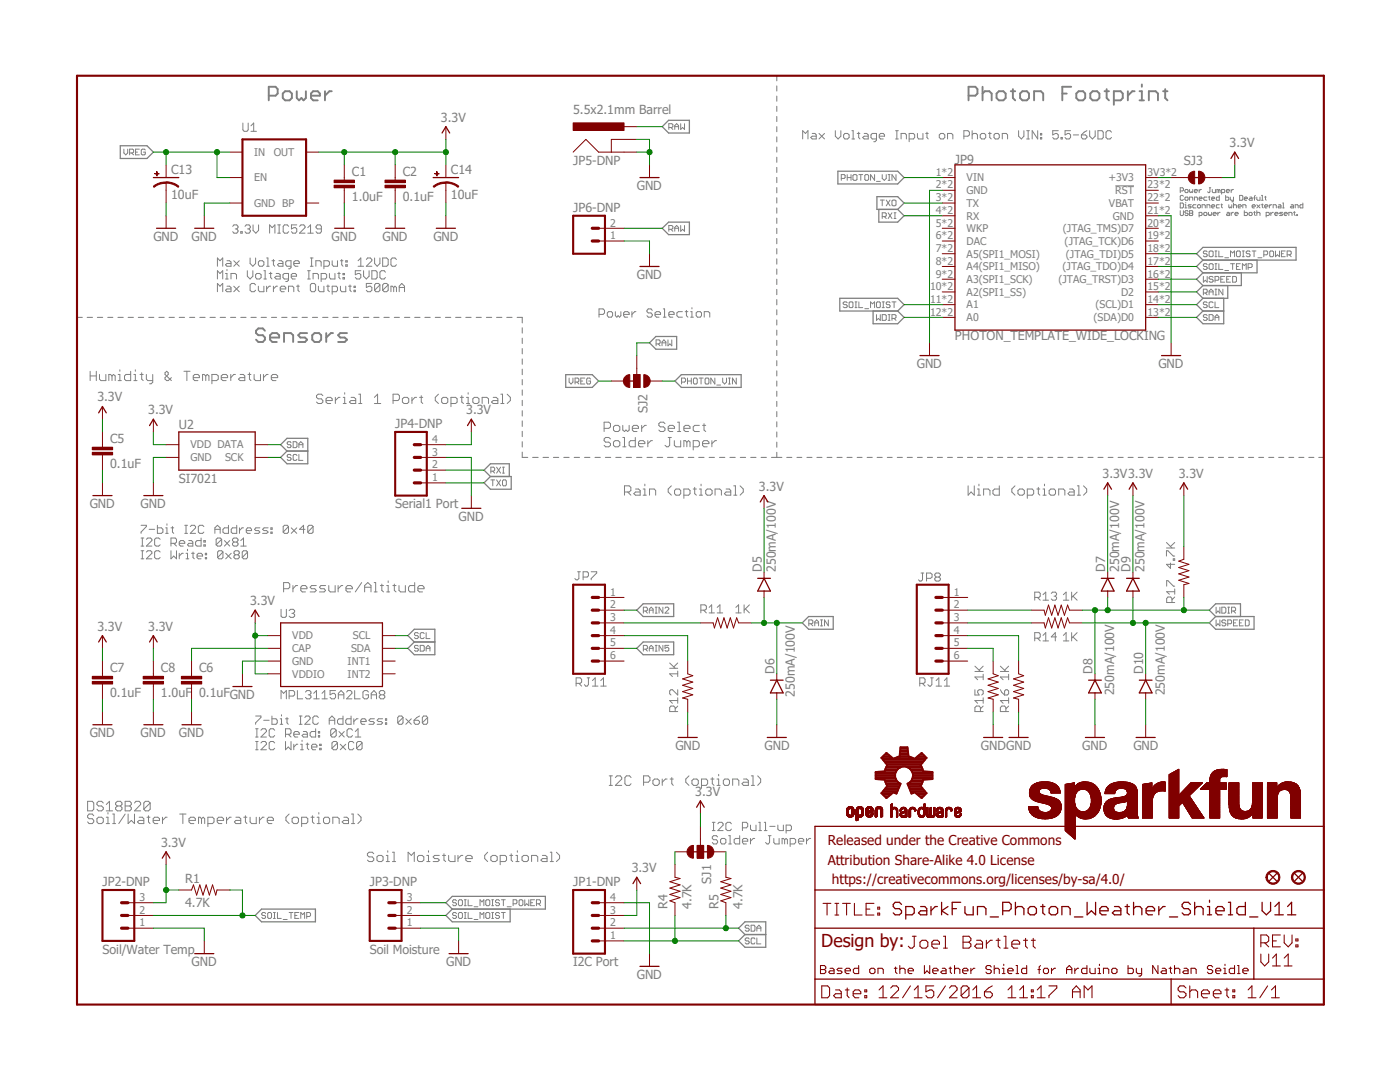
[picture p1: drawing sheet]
<svg xmlns="http://www.w3.org/2000/svg" width="279mm" height="216mm" viewBox="0 0 279 216" stroke-linecap="round" stroke-linejoin="round" font-family="sans-serif">
<defs><g id="words">
<text font-size="3.6" fill="#800000" x="163.9" y="189">Design by:</text>
<g font-size="2.7" fill="#800000">
<text x="165.2" y="172.5">Attribution Share-Alike 4.0 License</text>
<text x="165.2" y="168.7">Released under the Creative Commons</text>
<text x="166" y="176.3">https://creativecommons.org/licenses/by-sa/4.0/</text>
</g>
<g font-size="2.5" fill="#808080">
<text x="114.4" y="22.7">5.5x2.1mm Barrel</text>
<text x="88" y="24.3">3.3V</text>
<text x="245.4" y="29.3">3.3V</text>
<text x="34.2" y="34.8">C13</text>
<text x="70.2" y="35.1">C1</text>
<text x="80.4" y="35.1">C2</text>
<text x="90" y="34.8">C14</text>
<text x="114.4" y="32.9">JP5-DNP</text>
<text x="190.6" y="32.6">JP9</text>
<text x="236.3" y="32.9">SJ3</text>
<text x="34.2" y="39.6">10uF</text>
<text x="70.2" y="40.1">1.0uF</text>
<text x="80.4" y="40.1">0.1uF</text>
<text x="90" y="39.6">10uF</text>
<text x="127.1" y="38">GND</text>
<text x="114.4" y="42.3">JP6-DNP</text>
<text x="30.6" y="48.1">GND</text>
<text x="38.2" y="48.1">GND</text>
<text x="66.2" y="48.1">GND</text>
<text x="76.3" y="48.1">GND</text>
<text x="86.5" y="48.1">GND</text>
<text x="127.1" y="55.7">GND</text>
<text x="190.6" y="67.9">PHOTON_TEMPLATE_WIDE_LOCKING</text>
<text x="183" y="73.5">GND</text>
<text x="231.2" y="73.5">GND</text>
<text x="19.4" y="80.1">3.3V</text>
<text x="29.6" y="82.6">3.3V</text>
<text x="93" y="82.6">3.3V</text>
<text x="129.2" y="82.4" transform="rotate(-90 129.2 82.4)">SJ2</text>
<text x="22" y="88.3">C5</text>
<text x="35.7" y="85.7">U2</text>
<text x="78.9" y="85.4">JP4-DNP</text>
<text x="22" y="93.4">0.1uF</text>
<text x="220" y="95.3">3.3V3.3V</text>
<text x="235.3" y="95.3">3.3V</text>
<text x="17.9" y="101.4">GND</text>
<text x="28.1" y="101.4">GND</text>
<text x="35.7" y="96.4">SI7021</text>
<text x="78.9" y="101.4">Serial1 Port</text>
<text x="151.5" y="97.9">3.3V</text>
<text x="91.5" y="104">GND</text>
<text x="152" y="114.1" transform="rotate(-90 152 114.1)">D5</text>
<text x="154.8" y="114.1" transform="rotate(-90 154.8 114.1)">250mA/100V</text>
<text x="220.6" y="114.1" transform="rotate(-90 220.6 114.1)">D7</text>
<text x="223.4" y="114.1" transform="rotate(-90 223.4 114.1)">250mA/100V</text>
<text x="225.6" y="114.1" transform="rotate(-90 225.6 114.1)">D9</text>
<text x="228.4" y="114.1" transform="rotate(-90 228.4 114.1)">250mA/100V</text>
<text x="19.4" y="125.8">3.3V</text>
<text x="29.6" y="125.8">3.3V</text>
<text x="49.9" y="120.7">3.3V</text>
<text x="22" y="134.1">C7</text>
<text x="32.1" y="134.1">C8</text>
<text x="39.8" y="134.1">C6</text>
<text x="154.6" y="134.5" transform="rotate(-90 154.6 134.5)">D6</text>
<text x="218" y="134.5" transform="rotate(-90 218 134.5)">D8</text>
<text x="228.2" y="134.5" transform="rotate(-90 228.2 134.5)">D10</text>
<text x="22" y="139.1">0.1uF</text>
<text x="32.1" y="139.1">1.0uF</text>
<text x="39.8" y="139.1">0.1uFGND</text>
<text x="158.6" y="139" transform="rotate(-90 158.6 139)">250mA/100V</text>
<text x="222.3" y="138.8" transform="rotate(-90 222.3 138.8)">250mA/100V</text>
<text x="232.5" y="138.8" transform="rotate(-90 232.5 138.8)">250mA/100V</text>
<text x="17.9" y="147.2">GND</text>
<text x="28.1" y="147.2">GND</text>
<text x="35.7" y="147.2">GND</text>
<text x="134.8" y="149.7">GND</text>
<text x="152.6" y="149.7">GND</text>
<text x="195.7" y="149.7">GNDGND</text>
<text x="216" y="149.7">GND</text>
<text x="226.2" y="149.7">GND</text>
<text x="138.8" y="158.8">3.3V</text>
<text x="32.1" y="169">3.3V</text>
<text x="20.4" y="176.8">JP2-DNP</text>
<text x="37" y="176.1">R1</text>
<text x="73.8" y="176.8">JP3-DNP</text>
<text x="114.4" y="176.8">JP1-DNP</text>
<text x="126.1" y="174">3.3V</text>
<text x="141.9" y="176.3" transform="rotate(-90 141.9 176.3)">SJ1</text>
<text x="37" y="180.9">4.7K</text>
<text x="133.2" y="181.4" transform="rotate(-90 133.2 181.4)">R4</text>
<text x="138" y="181.4" transform="rotate(-90 138 181.4)">4.7K</text>
<text x="143.4" y="181.4" transform="rotate(-90 143.4 181.4)">R5</text>
<text x="148.2" y="181.4" transform="rotate(-90 148.2 181.4)">4.7K</text>
<text x="20.4" y="190.3">Soil/Water Temp</text>
<text x="73.8" y="190.3">Soil Moisture</text>
<text x="38.2" y="192.8">GND</text>
<text x="89" y="192.8">GND</text>
<text x="114.4" y="192.8">I2C Port</text>
<text x="127.1" y="195.4">GND</text>
</g>
<g font-size="2.1" fill="#808080">
<text x="50.7" y="31.1">IN</text>
<text x="54.7" y="31.1">OUT</text>
<text x="186.8" y="35.1">1*2</text>
<text x="229" y="35.1">3V3*2</text>
<text x="50.7" y="36.2">EN</text>
<text x="50.7" y="41.3">GND BP</text>
<text x="186.8" y="37.6">2*2</text>
<text x="186.8" y="40.1">3*2</text>
<text x="192.9" y="36.2">VIN</text>
<text x="192.9" y="41.3">TX</text>
<text x="192.9" y="38.7">GND</text>
<text x="221.2" y="36.2">+3V3</text>
<text x="221.3" y="41.3">VBAT</text>
<text x="222.6" y="38.7">RST</text>
<text x="229" y="40.1">22*2</text>
<text x="229" y="37.6">23*2</text>
<text x="121.8" y="47.8">1</text>
<text x="121.8" y="45.2">2</text>
<text x="186.8" y="42.7">4*2</text>
<text x="186.8" y="45.2">5*2</text>
<text x="186.8" y="47.8">6*2</text>
<text x="192.9" y="43.8">RX</text>
<text x="192.9" y="46.4">WKP</text>
<text x="212.1" y="46.4">(JTAG_TMS)D7</text>
<text x="222.1" y="43.8">GND</text>
<text x="229" y="47.8">19*2</text>
<text x="229" y="45.2">20*2</text>
<text x="229" y="42.7">21*2</text>
<text x="186.8" y="50.3">7*2</text>
<text x="186.8" y="52.8">8*2</text>
<text x="192.9" y="51.4">A5(SPI1_MOSI)</text>
<text x="192.9" y="53.9">A4(SPI1_MISO)</text>
<text x="192.9" y="48.9">DAC</text>
<text x="212" y="53.9">(JTAG_TDO)D4</text>
<text x="212.5" y="48.9">(JTAG_TCK)D6</text>
<text x="212.7" y="51.4">(JTAG_TDI)D5</text>
<text x="229" y="52.8">17*2</text>
<text x="229" y="50.3">18*2</text>
<text x="185.6" y="57.9">10*2</text>
<text x="186.8" y="55.4">9*2</text>
<text x="192.9" y="56.5">A3(SPI1_SCK)</text>
<text x="192.9" y="59">A2(SPI1_SS)</text>
<text x="211.2" y="56.5">(JTAG_TRST)D3</text>
<text x="223.7" y="59">D2</text>
<text x="229" y="57.9">15*2</text>
<text x="229" y="55.4">16*2</text>
<text x="185.6" y="60.5">11*2</text>
<text x="185.6" y="63">12*2</text>
<text x="192.9" y="61.6">A1</text>
<text x="192.9" y="64.1">A0</text>
<text x="218.2" y="64.1">(SDA)D0</text>
<text x="218.6" y="61.6">(SCL)D1</text>
<text x="229" y="63">13*2</text>
<text x="229" y="60.5">14*2</text>
<text x="38" y="89.5">VDD DATA</text>
<text x="86.3" y="88.4">4</text>
<text x="38" y="92">GND</text>
<text x="44.9" y="92">SCK</text>
<text x="86.3" y="93.5">2</text>
<text x="86.3" y="90.9">3</text>
<text x="86.3" y="96">1</text>
<text x="121.8" y="118.8">1</text>
<text x="190.4" y="118.8">1</text>
<text x="121.8" y="121.4">2</text>
<text x="121.8" y="123.9">3</text>
<text x="190.4" y="121.4">2</text>
<text x="190.4" y="123.9">3</text>
<text x="58.3" y="127.6">VDD</text>
<text x="58.3" y="130.1">CAP</text>
<text x="70.1" y="130.1">SDA</text>
<text x="70.4" y="127.6">SCL</text>
<text x="121.8" y="126.4">4</text>
<text x="121.8" y="129">5</text>
<text x="121.8" y="131.5">6</text>
<text x="190.4" y="126.4">4</text>
<text x="190.4" y="129">5</text>
<text x="190.4" y="131.5">6</text>
<text x="58.3" y="135.2">VDDIO</text>
<text x="58.3" y="132.7">GND</text>
<text x="69.4" y="132.7">INT1</text>
<text x="69.4" y="135.2">INT2</text>
<text x="27.9" y="179.8">3</text>
<text x="81.2" y="179.8">3</text>
<text x="121.8" y="179.8">4</text>
<text x="27.9" y="184.9">1</text>
<text x="27.9" y="182.3">2</text>
<text x="81.2" y="184.9">1</text>
<text x="81.2" y="182.3">2</text>
<text x="121.8" y="184.9">2</text>
<text x="121.8" y="182.3">3</text>
<text x="121.8" y="187.4">1</text>
</g>
</g></defs>
<path d="M14.9 14.9l249.6 186.1M264.5 14.9l-249.6 186.1" fill="none" stroke="#fff" stroke-width=".2"/>
<g fill="none" stroke="#808080" stroke-width=".2">
<path d="M24.7 29.8v.7l.4 .4 .4-.4v-.7M25.9 30.5h.6l.2-.1v-.5l-.2-.1h-.6v1.1M26.2 30.5l.5 .4M27.1 30.4h.3M27.8 29.8h-.7v1.1h.7M29 29.9l-.2-.1h-.4l-.2 .1v.8l.2 .2h.4l.2-.2v-.3h-.4M48.5 24.6v1.3l.2 .3h.6l.2-.3v-1.3M50.1 26.2h1.1M50.1 25.1l.5-.5v1.6M133.5 25.4h.6l.2-.1v-.5l-.2-.1h-.6v1.1M133.9 25.4l.4 .4M134.7 25.8v-.7l.3-.4 .4 .4v.7"/>
<path d="M134.7 25.3h.7M135.8 24.7v1.1l.4-.4 .4 .4v-1.1M160.2 27.7v-1.6l.5 .5 .5-.5v1.6M162.1 26.6h.5l.3 .3v.8h-.8l-.3-.3 .3-.2h.8M163.4 26.6l1.1 1.1M164.5 26.6l-1.1 1.1M166.7 26.1v1.1l.6 .5 .5-.5v-1.1M167.9 35.6h.6l.2-.2v-.4l-.2-.2h-.6v1.2M168.6 26.6h.6l.3 .3v.5l-.3 .3h-.6l-.2-.3v-.5zM169.1 34.8v1.2M169.1 35.4h.7M169.8 34.8v1.2"/>
<path d="M170 27.7h.6M170 26.1h.3v1.6M170.2 35l.2-.2h.4l.2 .2v.8l-.2 .2h-.4l-.2-.2zM171.1 26.6h.5M171.4 26.4v1l.2 .3M171.4 34.8h.8M171.8 34.8v1.2M172.5 26.6h.5l.3 .3v.8h-.8l-.3-.3 .3-.2h.8M172.6 35l.2-.2h.3l.3 .2v.8l-.3 .2h-.3l-.2-.2zM174.5 34.8v1.2l-.8-1.2v1.2M174.9 27.7h-.8l-.3-.3v-.5l.3-.3h.8v1.4l-.3 .3h-.2M174.9 36.2h.8"/>
<path d="M175.5 27.2h1v-.3l-.2-.3h-.6l-.2 .3v.5l.2 .3h.6M175.7 39.9h.8M176.1 34.8v.8l.4 .4 .4-.4v-.8M176.1 39.9v1.2M176.9 39.9l.7 1.2M177.2 34.8h.4M177.2 36h.4M177.5 34.8v1.2M177.6 39.9l-.7 1.2M178.7 27.7h.6M178.7 26.1h.6M178.8 34.8v1.2l-.8-1.2v1.2"/>
<path d="M179 26.1v1.6M179.8 27.7v-1.1h.8l.3 .3v.8M181.4 27.7h.9l.2-.3v-.5l-.2-.3h-.9v1.7M183.1 26.6v.8l.2 .3h.9v-1.1M184.7 26.6h.6M185 26.4v1l.3 .3M187.7 26.6h.6l.3 .3v.5l-.3 .3h-.6l-.2-.3v-.5zM189.1 27.7v-1.1h.8l.3 .3v.8M192.4 27.2h.8l.3-.3v-.5l-.3-.3h-.8v1.6M194 26.9l.3-.3h.5l.3 .3v.8M194 26.1v1.6M195.9 26.6h.6l.2 .3v.5l-.2 .3h-.6l-.3-.3v-.5z"/>
<path d="M197.3 26.6h.5M197.5 26.4v1l.3 .3M198.6 26.6h.6l.2 .3v.5l-.2 .3h-.6l-.2-.3v-.5zM200 27.7v-1.1h.8l.3 .3v.8M203.3 26.1v1.1l.5 .5 .5-.5v-1.1M204.9 27.7h.5M204.9 26.1h.5M205.2 26.1v1.6M207.1 26.1v1.6l-1.1-1.6v1.6M207.6 26.6h.3v.3h-.3zM207.6 27.4h.3v.3h-.3zM211.2 26.1h-1.1v.8l.6-.3h.2l.3 .3v.5l-.3 .3h-.5l-.3-.3"/>
<path d="M211.8 27.4h.2v.3h-.2zM213.7 26.1h-1.1v.8l.5-.3h.3l.3 .3v.5l-.3 .3h-.6l-.2-.3M214.2 26.9h1.1M215.8 26.9h.8l.3 .3v.2l-.3 .3h-.5l-.3-.3zM216.9 26.1l-.5 .3-.6 .5M217.5 26.1v1.1l.5 .5 .6-.5v-1.1M219.1 26.1h.8l.3 .3v1l-.3 .3h-.8zM221.8 26.4l-.3-.3h-.5l-.3 .3v1l.3 .3h.5l.3-.3M222.6 37.1h3.7M235.5 38.1h.5l.2-.1v-.4l-.2-.1h-.5v.9M236.2 39.2l-.2-.2h-.3l-.2 .2v.6l.2 .2h.3l.2-.2M236.5 38l.1-.2h.4l.1 .5-.1 .1h-.4l-.1-.1z"/>
<path d="M236.5 39.5l.1-.2h.4l.1 .5-.1 .2h-.4l-.1-.2zM237.4 37.8v.5l.2 .1 .1-.1 .2 .1 .1-.1v-.5M237.4 40v-.7h.5l.1 .7M238.4 38.1h.6l-.2-.3h-.3l-.1 .2 .1 .4h.3M238.4 40v-.7h.4l.2 .7M239.3 37.8v.6M239.3 39.6h.6l-.1-.3h-.4l-.1 .2 .1 .5h.4M239.8 37.8l-.5 .3M240.9 39.3h-.5l-.2 .2 .2 .5h.5M241.2 39.3h.3M241.3 37.5h.3M241.3 39.2l.2 .8"/>
<path d="M241.5 37.5v.8l-.2 .1-.3-.1M241.8 39.6h.6l-.1-.3h-.4l-.1 .2 .1 .5h.4M241.9 37.8v.5l.2 .1h.5v-.6M243.2 38l-.3-.2v.6M243.2 38v.4M243.2 38l.1-.2 .2 .2v.4M243.3 39v1h-.4l-.2-.5 .2-.2h.4M243.8 38.4h.5l.1-.1-.1-.5h-.5v.9M244.6 39v1h.5l.1-.2v-.3l-.1-.2h-.5M244.8 38.1h.6l-.2-.3h-.3l-.1 .2 .1 .4h.3M245.5 39.3v.5l.2 .2h.5M245.7 37.8v.6"/>
<path d="M246.2 37.8l-.5 .3M246.2 39.3v.8l-.4 .2M247.4 39h.5l.1 .2v.6l-.1 .2h-.5zM248.3 39.6h.7l-.2-.3h-.3l-.2 .2v.3l.2 .2h.3M249.4 39.3h.3l.2 .2v.5h-.5l-.1-.2 .1-.2h.5M250.2 39.5h.3M250.5 39l-.1 .2v.8M250.8 39.3v.5l.2 .2h.5v-.7M251.8 39h.1v1M251.8 40h.3M252.4 39.3h.3M252.6 39.2l.1 .8"/>
<path d="M43.4 53.1v-1.6l.5 .5 .5-.5v1.6M43.4 55.7v-1.7l.5 .6 .5-.6v1.7M43.4 58.2v-1.6l.5 .5 .5-.5v1.6M45 54.6h.3v1.1M45 55.7h.6M45.3 52h.5l.3 .3v.8h-.8l-.3-.3 .3-.2h.8M45.3 57.1h.5l.3 .3v.8h-.8l-.3-.3 .3-.2h.8M45.3 53.8v.2M46.1 55.7v-1.1h.8l.3 .2v.9M46.4 45.2l.3-.3h.5l.3 .3v.2l-.3 .3M46.7 52l1.1 1.1M46.7 57.1l1.1 1.1"/>
<path d="M46.9 45.7h.3M47.2 45.7l.3 .3v.2l-.3 .3h-.5l-.3-.3M47.8 52l-1.1 1.1M47.8 57.1l-1.1 1.1M48 46.2h.3v.3h-.3zM48.9 45.2l.2-.3h.6l.3 .3v.2l-.3 .3M49.4 54v1.1l.5 .6 .6-.6v-1.1M49.4 45.7h.3M49.7 45.7l.3 .3v.2l-.3 .3h-.6l-.2-.3M49.9 51.5v1.1l.6 .5 .5-.5v-1.1M50.5 44.9v1.1l.6 .5 .5-.5v-1.1M51 56.9l-.3-.3h-.5l-.3 .3v1l.3 .3h.5l.3-.3"/>
<path d="M51.3 54.6h.5l.3 .2v.6l-.3 .3h-.5l-.3-.3v-.6zM51.6 57.1v.8l.2 .3h.9v-1.1M51.8 52h.6l.3 .3v.5l-.3 .3h-.6l-.2-.3v-.5zM52.7 55.7h.5M52.7 54h.2v1.7M53.2 53.1h.5M53.2 51.5h.3v1.6M53.2 57.1v1.1M53.7 54.6h.6M53.8 46.5v-1.6l.5 .5 .6-.5v1.6M54 57.1h-.3l-.5 .6M54 54.3v1.1l.3 .3"/>
<path d="M54.3 52h.5M54.6 51.8v1l.2 .3M54.6 57.1v1.1M55.1 54.6h.5l.3 .2v.9h-.8l-.3-.3 .3-.3h.8M55.4 57.1h-.3l-.5 .6M55.4 44.9h.6M55.4 46.5h.6M55.7 52h.5l.3 .3v.8h-.8l-.3-.3 .3-.2h.8M55.7 44.9v1.6M55.9 57.7h1.1v-.3l-.3-.3h-.5l-.3 .3v.5l.3 .3h.5M57.6 55.7h-.9l-.2-.3v-.6l.2-.2h.9v1.3l-.3 .3h-.3M57.6 58.2v-1.1h.8l.2 .3v.8"/>
<path d="M57.6 45.2l-.3-.3h-.5l-.3 .3v1l.3 .3h.5l.3-.3M58.1 53.1h-.8l-.3-.3v-.5l.3-.3h.8v1.4l-.3 .2h-.2M58.1 55.1h1.1v-.3l-.3-.2h-.5l-.3 .2v.6l.3 .3h.5M58.6 52.6h1.1v-.3l-.2-.3h-.6l-.3 .3v.5l.3 .3h.6M59.2 57.1h.5M59.2 44.9h-1v.8l.8-.3 .2 .3v.5l-.2 .3h-.6l-.2-.3M59.5 56.9v1l.2 .3M59.8 45.2l.3-.3h.5l.3 .3v.2l-1.1 1.1h1.1M61.4 55.7h.5M61.4 54h.5M61.4 46.5h1.1M61.4 45.4l.6-.5v1.6"/>
<path d="M61.6 54v1.7M61.9 53.1h.6M61.9 51.5h.6M62.2 51.5v1.6M62.2 56.6h.5l.3 .3v1l-.3 .3h-.5l-.3-.3v-1zM62.5 55.7v-1.1h.8l.2 .2v.9M63 53.1v-1.1h.8l.3 .3v.8M63.5 57.1v.8l.3 .3h.8v-1.1M64.1 55.7h.8l.3-.3v-.6l-.3-.2h-.8v1.6M64.1 45.7h-.8l-.2-.3v-.2l.2-.3h.6l.2 .3v1l-.2 .3h-.6l-.2-.3M64.6 53.1h.8l.3-.3v-.5l-.3-.3h-.8v1.6M65.2 57.1h.5"/>
<path d="M65.4 56.9v1l.3 .3M65.7 54.6v.8l.3 .3h.8v-1.1M66.3 52v.8l.2 .3h.9v-1.1M66.3 58.2h.8l.3-.3v-.5l-.3-.3h-.8v1.6M67.4 54.6h.5M67.6 54.3v1.1l.3 .3M67.9 52h.6M67.9 57.1v.8l.3 .3h.8v-1.1M68.2 51.8v1l.3 .3M68.5 54.6h.2v.2h-.2zM68.5 55.4h.2v.3h-.2zM69 52h.3v.3h-.3z"/>
<path d="M69 52.8h.3v.3h-.3zM69.6 57.1h.5M69.8 56.9v1l.3 .3M70.7 57.1h.2v.3h-.2zM70.7 57.9h.2v.3h-.2zM71.5 53.1h1.1M71.5 52l.5-.5v1.6M72 54h-1.1v.8l.6-.2h.3l.2 .2v.6l-.2 .3h-.6l-.3-.3M72.6 54v1.1l.5 .6 .6-.6v-1.1M73.1 51.8l.3-.3h.5l.3 .3v.2l-1.1 1.1h1.1M74.2 54h.8l.3 .3v1.1l-.3 .3h-.8zM74.2 56.6h-1.1v.8l.6-.3h.2l.3 .3v.5l-.3 .3h-.5l-.3-.3"/>
<path d="M74.8 51.5v1.1l.5 .5 .5-.5v-1.1M75.8 56.9l-.2-.3h-.6l-.2 .3v1M75.8 56.9v1l-.2 .3h-.6l-.2-.3M75.8 56.9l-1 1M76.4 51.5h.8l.3 .3v1l-.3 .3h-.8zM76.9 54.3l-.2-.3h-.6l-.3 .3v1.1l.3 .3h.6l.2-.3M77.5 56.9l-.3-.3h-.5l-.3 .3v1M77.5 56.9v1l-.3 .3h-.5l-.3-.3M77.5 56.9l-1.1 1M78.6 57.4l-.3-.3h-.3v1.1M78.6 57.4v.8M78.6 57.4l.2-.3 .3 .3v.8"/>
<path d="M79.1 51.8l-.3-.3h-.5l-.3 .3v1l.3 .3h.5l.3-.3M79.7 57.4h1M79.7 58.2v-1.1l.5-.5 .5 .5v1.1M133.5 45.8h.6l.2-.2v-.4l-.2-.2h-.6v1.1M133.9 45.8l.4 .3M134.7 46.1v-.7l.3-.4 .4 .4v.7M134.7 45.6h.7M135.8 45v1.1l.4-.3 .4 .3v-1.1M176.1 43.2h.6l.2-.1v-.5l-.2-.1h-.6v1.1M176.5 43.2l.4 .4M177.2 42.5l.8 1.1M178 40.1l.2-.2h.4l.2 .2v.8l-.2 .2h-.4l-.2-.2z"/>
<path d="M178 42.5l-.8 1.1M178.4 42.5h.4M178.4 43.6h.4M178.6 42.5v1.1M235.5 40.5h.5l.2 .2v.6l-.2 .2h-.5zM235.5 42v.8l.2 .2h.3l.2-.2v-.8M236.5 41.5h.3M236.5 40.9h.1v.6M236.6 40.4v.1M237.1 42.2l-.1-.2h-.4l-.1 .2 .1 .3 .5 .2-.1 .3h-.4l-.1-.2M237.4 42h.5l.1 .2-.1 .8h-.5zM237.4 42.5h.5"/>
<path d="M237.7 40.9h-.4l-.2 .1 .6 .3-.1 .2h-.5M238.7 40.9h-.5l-.2 .1v.3l.2 .2h.5M239.1 40.9h.3l.2 .1v.3l-.2 .2h-.3l-.1-.2v-.3zM239.3 43h.5l.1-.2-.1-.4h-.5v.9M239.9 41.5v-.6h.5l.1 .6M240.2 58.5h.5l.2-.2v-.4l-.2-.2h-.5v1.1M240.2 55.2v1.1l.3-.4 .4 .4v-1.1M240.4 42.4h.3l.2 .1v.3l-.2 .2h-.3l-.2-.2zM240.5 58.5l.4 .3M240.9 41.5v-.6h.4l.2 .6M240.9 50.2l-.2-.1h-.4l-.1 .1 .1 .4h.4l.2 .2v.3l-.2 .1h-.4l-.1-.1M240.9 52.8l-.2-.2h-.4l-.1 .2 .1 .4h.4l.2 .2v.2l-.2 .2h-.4l-.1-.2"/>
<path d="M241.2 42.4v.4l.1 .2 .2-.2 .1 .2 .2-.2v-.4M241.3 50.2l.2-.1h.4l.2 .1v.9l-.2 .1h-.4l-.2-.1zM241.3 52.8l.2-.2h.4l.2 .2v.8l-.2 .2h-.4l-.2-.2zM241.3 58.8v-.7l.4-.4 .4 .4v.7M241.3 58.3h.8M241.8 41.1h.6l-.1-.2h-.4l-.1 .1 .1 .5h.4M242.1 42.7h.6l-.1-.3h-.3l-.2 .1v.3l.2 .2h.3M242.1 55.3l-.2-.1h-.4l-.2 .1v.2l.2 .2h.4l.2 .2v.2l-.2 .2h-.4l-.2-.2M242.5 57.7h.4M242.5 55.9h.6l.1-.2v-.4l-.1-.1h-.6v1.1M242.5 58.8h.4M242.5 52.6h.4"/>
<path d="M242.5 53.8h.4M242.5 50.1h.4M242.5 51.2h.4M242.7 50.1v1.1M242.7 52.6v1.2M242.7 57.7v1.1M243 42.4v.6M243.2 50.1v1.1h.9M243.2 52.6v1.2h.9M243.3 40.9h-.4l-.2 .1 .2 .5h.4M243.5 42.4l-.5 .3M243.6 55.7h.5"/>
<path d="M243.7 40.9h.3M243.8 40.7v.6l.2 .2M244.1 57.7v1.1l-.9-1.1v1.1M244.4 55.2h-.8v1.1h.8M244.4 54h.8M244.4 51.4h.8M244.8 55.7h.4M244.9 42.4h.3l.2 .1v.5h-.5l-.1-.2 .1-.1h.5M245.2 40.9l.2 .6 .1-.2 .2 .2 .1-.2v-.4M245.6 51.2v-1.1l.4 .4 .4-.4v1.1M245.6 55.2h-.8v1.1h.8M245.6 52.6h.8"/>
<path d="M245.7 42.4v.6M246 55.2h.5l.3 .1v.8l-.3 .2h-.5zM246 52.6v1.2M246.2 40.5v1M246.2 41l.1-.1h.3l.2 .6M246.2 42.4l-.5 .3M246.5 42.7h.6l-.2-.3h-.3l-.1 .1v.3l.1 .2h.3M246.8 50.2l.2-.1h.4l.1 .1v.9l-.1 .1h-.4l-.2-.1zM246.8 53.2h.3M247.1 41.1h.6l-.1-.2h-.4l-.1 .1 .1 .5h.4M247.5 52.6h-.7v1.2h.7M247.9 53.8v-1.2l.4 .4 .4-.4v1.2"/>
<path d="M247.9 50.1h.4M247.9 51.2h.4M248 41.5v-.6h.5l.2 .1v.5M248.1 50.1v1.1M248.3 42v1h.5l.2-.2v-.3l-.2-.1h-.5M249.1 53.4h.6l.2-.2v-.4l-.2-.2h-.6v1.2M249.3 42.5l.1-.1h.3l.2 .1v.3l-.2 .2h-.3l-.1-.2zM249.5 50.2l-.2-.1h-.4l-.2 .1v.3l.2 .1h.4l.2 .2-.2 .4h-.4l-.2-.1M249.9 41.1h.6l-.1-.2h-.3l-.2 .1v.3l.2 .2h.3M249.9 50.1h.8M250.2 42.4h.3M250.3 50.1v1.1"/>
<path d="M250.4 42.2v.6l.1 .2M250.8 42.5l.2-.1h.3l.2 .1v.5M250.8 42v1M250.8 40.9l.7 .6M251 51.4h.8M251.5 40.9l-.7 .6M251.8 40.9h.3M251.9 40.7v.6l.2 .2M252.2 50.8h.6l.2-.2v-.4l-.2-.1h-.6v1.1M252.4 41.1h.6l-.1-.2h-.3l-.2 .1v.3l.2 .2h.3M252.7 43h.5l.1-.2v-.3l-.1-.1h-.5v.9M253.3 40.9v.6"/>
<path d="M253.6 50.1h.4l.2 .1v.9l-.2 .1h-.4l-.2-.1v-.9zM253.6 42.4v.6M253.8 40.9l-.5 .2M254.1 41.5v-.6h.5l.1 .6M254.1 42.4l-.5 .3M254.4 42.7h.7l-.2-.3h-.3l-.2 .1v.3l.2 .2h.3M254.6 50.1v1.1l.3-.4 .5 .4v-1.1M255.2 40.9h.3l.2 .1v.5h-.5l-.1-.2 .1-.2h.5M255.7 50.6h.4M256 41.5h.3M256 40.5h.1v1M256 42.4h-.5l-.1 .1 .6 .3-.2 .2h-.4"/>
<path d="M256.3 42.7h.6l-.1-.3h-.3l-.2 .1v.3l.2 .2h.3M256.5 50.1h-.8v1.1h.8M256.9 50.8h.6l.2-.2v-.4l-.2-.1h-.6v1.1M257.2 43v-.6h.5l.2 .1v.5M257.3 50.8l.4 .4M257.7 40.9h.3l.1 .1v.5h-.4l-.2-.2 .2-.2h.4M258.1 42.4h.4M258.3 42.2v.6l.2 .2M258.5 41.5v-.6h.5l.1 .6M258.8 42.8h.2v.2h-.2zM260 40.5v1h-.5l-.1-.5 .1-.1h.5M18 74.1v1.8"/>
<path d="M18 75h1.2M19.2 74.1v1.8M19.9 74.7v.9l.3 .3h.9v-1.2M22.4 75l-.3-.3h-.4v1.2M22.4 75v.9M22.4 75l.2-.3 .4 .3v.9M23.6 75.9h.6M23.6 74.7h.3v1.2M23.9 73.8v.3M26.1 74.1v1.8h-1l-.3-.3v-.6l.3-.3h1M26.7 75.9h.6M26.7 74.7h.3v1.2"/>
<path d="M27 73.8v.3M27.9 74.7h.7M28.3 74.4v1.2l.3 .3M29.2 74.7v.9l.3 .3h1M30.5 74.7v1.6l-.4 .3h-.3M34.2 75.4l-.6 .5h-.3l-.4-.3v-.2l.7-.7v-.3l-.3-.3-.4 .3v.3l1.3 1.2M36.7 74.1h1.2M37.3 74.1v1.8M38.6 75.4h1.2v-.4l-.3-.3h-.6l-.3 .3v.6l.3 .3h.6M41.1 75l-.4-.3h-.3v1.2M41.1 75v.9M41.1 75l.3-.3 .3 .3v.9"/>
<path d="M42.3 75.9h.9l.4-.3v-.6l-.4-.3h-.9v1.9M44.2 75.4h1.2v-.4l-.3-.3h-.6l-.3 .3v.6l.3 .3h.6M46.1 74.7v1.2M47 74.7h-.3l-.6 .7M47.9 74.7h.7l.3 .3v.9h-1l-.3-.3 .3-.2h1M49.5 74.7h.6M49.8 74.4v1.2l.3 .3M50.7 74.7v.9l.3 .3h1v-1.2M52.6 74.7v1.2M53.5 74.7h-.3l-.6 .7M54.1 75.4h1.3v-.4l-.3-.3h-.7l-.3 .3v.6l.3 .3h.7M64.4 79l-.3-.3h-.6l-.3 .3v.3l.3 .3h.6l.3 .3v.3l-.3 .3h-.6l-.3-.3"/>
<path d="M65.1 79.9h1.2v-.3l-.3-.3h-.6l-.3 .3v.6l.3 .3h.6M66.9 79.3v1.2M67.9 79.3h-.3l-.7 .6M68.5 79.3h.3v1.2M68.8 78.4v.3M70.1 79.3h.6l.3 .3v.9h-.9l-.4-.3 .4-.3h.9M71.6 78.7h.3v1.8M74.7 79.3l.7-.6v1.8M78.4 79.9h1l.3-.3v-.6l-.3-.3h-1v1.8M80.3 79.6l.3-.3h.7l.3 .3v.6l-.3 .3h-.7l-.3-.3zM82.2 79.3v1.2M83.1 79.3h-.3l-.6 .6"/>
<path d="M83.7 79.3h.7M84.1 79v1.2l.3 .3M87.5 78.7l-.6 .6v.6l.6 .6M88.1 79.6l.3-.3h.7l.3 .3v.6l-.3 .3h-.7l-.3-.3zM91.9 79.3h.6M92.2 79v1.2l.3 .3M93.1 79.3h.3v1.2M93.4 78.4v.3M94.4 79.6l.3-.3h.6l.3 .3v.6l-.3 .3h-.6l-.3-.3zM98.4 79.3h.6l.4 .3v.9h-1l-.3-.3 .3-.3h1M99.9 78.7h.4v1.8M101.2 78.7l.7 .6v.6l-.7 .6"/>
<path d="M113.6 75.4v.8l.4 .4 .3-.4v-.8M114.8 76.2h.5l.2-.2v-.4l-.2-.2h-.5v1.2M115.1 76.2l.4 .4M115.9 76h.4M116.7 75.4h-.8v1.2h.8M117.9 75.6l-.2-.2h-.4l-.2 .2v.8l.2 .2h.4l.2-.2v-.4h-.4M119.5 62.7h.9l.2-.3v-.5l-.2-.3h-.9v1.7M121.2 62.4l.3-.2h.5l.3 .2v.6l-.3 .3h-.5l-.3-.3zM122.8 62.2v.8l.3 .3 .3-.3 .3 .3 .2-.3v-.8M124.5 62.7h1.1v-.3l-.3-.2h-.6l-.2 .2v.6l.2 .3h.6M126.1 62.2v1.1M126.9 62.2h-.2l-.6 .5"/>
<path d="M130.2 61.9l-.3-.3h-.5l-.3 .3v.3l.3 .2h.5l.3 .3v.3l-.3 .3h-.5l-.3-.3M130.7 62.7h1.1v-.3l-.3-.2h-.5l-.3 .2v.6l.3 .3h.5M130.9 68.6h.6l.2-.2v-.4l-.2-.2h-.6v1.2M131.4 68.6l.3 .4M132.1 69v-.8l.4-.4 .4 .4v.8M132.1 68.4h.8M132.4 61.6h.2v1.7M132.4 63.3h.5M133.3 67.8v1.2l.4-.4 .4 .4v-1.2M133.5 62.7h1v-.3l-.2-.2h-.6l-.2 .2v.6l.2 .3h.6M136 76.2h.6l.2-.2v-.4l-.2-.2h-.6v1.2M136.2 62.2h-.8l-.3 .2v.6l.3 .3h.8"/>
<path d="M136.7 62.2h.6M137 61.9v1.1l.3 .3M137.2 75.4v1.2M137.2 76h.8M137.8 62.2h.3v1.1M137.8 63.3h.6M138 75.4v1.2M138.1 61.4v.2M138.6 75.4h.3l.2 .2v.8l-.2 .2h-.3l-.2-.2v-.8zM138.9 62.4l.3-.2h.5l.3 .2v.6l-.3 .3h-.5l-.3-.3zM139.5 75.4h.8M139.9 75.4v1.2"/>
<path d="M140.5 63.3v-1.1h.9l.2 .2v.9M140.9 75.4h.4l.2 .2v.8l-.2 .2h-.4l-.2-.2v-.8zM142.7 75.4v1.2l-.8-1.2v1.2M143 76.8h.8M144.2 75.4v.8l.4 .4 .4-.4v-.8M145.4 75.4h.4M145.4 76.6h.4M145.6 75.4v1.2M146.9 75.4v1.2l-.7-1.2v1.2M169.1 60.4l-.2-.2h-.4l-.2 .2v.2l.2 .2h.4l.2 .2v.2l-.2 .2h-.4l-.2-.2M169.6 60.2h.5l.1 .2v.8l-.1 .2h-.5l-.1-.2v-.8zM170.6 60.2h.4"/>
<path d="M170.6 61.4h.4M170.8 60.2v1.2M171.4 60.2v1.2h.8M172.6 61.6h.8M173.7 61.4v-1.2l.4 .4 .4-.4v1.2M174.9 62.8v1.1l.4-.4 .4 .4v-1.1M175.1 60.2h.4l.2 .2v.8l-.2 .2h-.4l-.2-.2v-.8zM176.1 62.8h.6l.2 .1v.9l-.2 .1h-.6zM176.1 60.2h.4M176.1 61.4h.4M176.3 60.2v1.2M177.2 62.8h.4"/>
<path d="M177.2 63.9h.4M177.5 62.8v1.1M177.6 60.4l-.1-.2h-.5l-.1 .2 .1 .4h.5l.1 .2-.1 .4h-.5l-.1-.2M178 63.5h.6l.2-.2v-.4l-.2-.1h-.6v1.1M178 60.2h.8M178.4 63.5l.4 .4M178.4 60.2v1.2M240.9 60.4l-.2-.2h-.4l-.1 .2 .1 .4h.4l.2 .2v.2l-.2 .2h-.4l-.1-.2M240.9 62.9l-.2-.1h-.4l-.1 .1 .1 .4h.4l.2 .2v.3l-.2 .1h-.4l-.1-.1M241.3 62.8h.6l.2 .1v.9l-.2 .1h-.6zM242.1 60.4l-.2-.2h-.4l-.2 .2v.8l.2 .2h.4l.2-.2M242.5 63.9v-.7l.4-.4 .3 .4v.7"/>
<path d="M242.5 60.2v1.2h.7M242.5 63.3h.7M58.1 88.3l-.2-.2h-.4l-.2 .4 .2 .2h.4l.2 .4-.2 .2h-.4l-.2-.2M58.1 90.9l-.2-.2h-.4l-.2 .4 .2 .2h.4l.2 .4-.2 .2h-.4l-.2-.2M58.5 88.1h.6l.2 .2v.8l-.2 .2h-.6zM59.3 90.9l-.2-.2h-.4l-.2 .2v.8l.2 .2h.4l.2-.2M59.6 89.3v-.8l.4-.4 .5 .4v.8M59.6 90.7v1.2h.9M59.6 88.7h.9M68.5 80.5h.6M71.6 80.5h.6M74.7 80.5h1.3"/>
<path d="M90 80.5h.9l.3-.3v-.6l-.3-.3h-.9v1.9M93.1 80.5h.6M96.2 80.5v-1.2h1l.3 .3v.9M98 94h.5l.2-.2v-.4l-.2-.2h-.5v1.2M98 95.8h.7M98.3 95.8v1.1M98.3 94l.4 .4M99.1 95.8l.8 1.1M99.1 93.2l.8 1.2M99.9 95.8l-.8 1.1M99.9 93.2l-.8 1.2M99.9 80.5h.7"/>
<path d="M100.3 93.2h.4M100.3 94.4h.4M100.5 95.8h.4l.1 .2v.7l-.1 .2h-.4l-.2-.2v-.7zM100.5 93.2v1.2M120.6 85.5h.9l.3-.3v-.7l-.3-.3h-.9v1.9M121.8 87.6l-.3-.3h-.6l-.3 .3v.3l.3 .3h.6l.3 .3v.4l-.3 .3h-.6l-.3-.3M122.4 85.2l.4-.3h.6l.3 .3v.6l-.3 .3h-.6l-.4-.3zM122.4 88.2l.4-.3h.6l.3 .3v.7l-.3 .3h-.6l-.4-.3zM124.3 87.3h.3v1.9M124.3 84.9v.9l.3 .3 .3-.3 .4 .3 .3-.3v-.9M124.3 89.2h.6M124.6 98.2h1l.3-.3v-.7l-.3-.3h-1v1.9"/>
<path d="M125.3 98.2l.6 .6M126.2 85.5h1.2v-.3l-.3-.3h-.6l-.3 .3v.6l.3 .3h.6M126.8 87.3v1.9h-.9l-.3-.3v-.7l.3-.3h.9M126.8 97.6h.6l.4 .3v.9h-1l-.3-.3 .3-.3h1M127.4 88.5h1.3v-.3l-.3-.3h-.7l-.3 .3v.7l.3 .3h.7M128.1 84.9v1.2M128.4 97.6h.3v1.2M128.4 98.8h.6M128.7 96.6v.3M129 84.9h-.3l-.6 .6M129.3 87.9v1.3M129.6 98.8v-1.2h1l.3 .3v.9"/>
<path d="M130.2 87.9h-.3l-.6 .6M132.7 84.5l-.3-.3h-.6l-.3 .3v.4l.3 .3h.6l.3 .3v.3l-.3 .3h-.6l-.3-.3M133.3 85.5h1.3v-.3l-.3-.3h-.7l-.3 .3v.6l.3 .3h.7M133.3 87.3h.7M133.6 87.3v1.6l-.3 .3h-.2l-.4-.3M134 96.9l-.7 .7v.6l.7 .6M134.6 87.9v1l.3 .3h.9v-1.3M134.9 97.6h.7l.2 .3v.6l-.2 .3h-.7l-.3-.3v-.6zM135.2 84.2h.4v1.9M135.2 86.1h.6M136.5 98.8h.9l.3-.3v-.6l-.3-.3h-.9v1.8M136.5 85.5h1.2v-.3l-.3-.3h-.6l-.3 .3v.6l.3 .3h.6"/>
<path d="M137.1 88.2l-.3-.3h-.3v1.3M137.1 88.2l.3-.3 .3 .3v1M137.1 88.2v1M138.3 89.2h1l.3-.3v-.7l-.3-.3h-1v1.9M138.3 97.6h.7M138.6 97.2v1.3l.4 .3M139.6 97.6h.3v1.2M139.6 98.8h.6M139.6 84.9h-1l-.3 .3v.6l.3 .3h1M139.9 96.6v.3M140.2 88.5h1.3v-.3l-.4-.3h-.6l-.3 .3v.7l.3 .3h.6M140.2 84.9h.6"/>
<path d="M140.5 84.5v1.3l.3 .3M141.1 97.6h.7l.3 .3v.6l-.3 .3h-.7l-.3-.3v-.6zM142.1 87.9v1.3M142.7 98.8v-1.2h.9l.4 .3v.9M143 87.9h-.3l-.6 .6M144.9 97.6h.6l.3 .3v.9h-.9l-.3-.3 .3-.3h.9M146.4 98.8h.7M146.4 96.9h.4v1.9M147.7 96.9l.6 .7v.6l-.6 .6M193.2 96.9v1.9l.6-.6 .6 .6v-1.9M195.1 97.6h.3v1.2M195.1 98.8h.6"/>
<path d="M195.4 96.6v.3M196.3 98.8v-1.2h.9l.4 .3v.9M199.4 96.9v1.9h-.9l-.3-.3v-.6l.3-.3h.9M202.6 96.9l-.7 .7v.6l.7 .6M203.2 97.9l.3-.3h.6l.3 .3v.6l-.3 .3h-.6l-.3-.3zM205 98.8h1l.3-.3v-.6l-.3-.3h-1v1.8M206.9 97.6h.6M207.2 97.2v1.3l.3 .3M208.2 97.6h.2v1.2M208.2 98.8h.6M208.4 96.6v.3M209.4 97.9l.3-.3h.7l.3 .3v.6l-.3 .3h-.7l-.3-.3z"/>
<path d="M211.3 98.8v-1.2h.9l.3 .3v.9M213.4 97.6h.7l.3 .3v.9h-1l-.3-.3 .3-.3h1M215 98.8h.6M215 96.9h.3v1.9M216.2 96.9l.7 .7v.6l-.7 .6M28.2 104.8h1v.3l-1 1.1v.2M28.2 111.5h.5M28.2 109.9h.5M28.2 109h.5M28.2 107.4h.5M28.4 107.4v1.6M28.4 109.9v1.6"/>
<path d="M29.2 110.2l.3-.3h.6l.2 .3v.2l-1.1 1.1h1.1M29.2 107.6l.3-.2h.6l.2 .2v.3l-1.1 1.1h1.1M29.8 105.6h1.1M31.4 104.8v1.6h.8l.3-.2v-.6l-.3-.3h-.8M32 107.6l-.3-.2h-.5l-.3 .2v1.1l.3 .3h.5l.3-.3M32 110.2l-.3-.3h-.5l-.3 .3v1.1l.3 .2h.5l.3-.2M33.1 106.4h.5M33.1 105.3h.2v1.1M33.3 104.5v.3M34.1 105.3h.6M34.1 108.4h.9l.2-.2v-.6l-.2-.2h-.9v1.6M34.1 109.9v1.6l.6-.5 .5 .5v-1.6"/>
<path d="M34.4 105.1v1.1l.3 .2M34.7 108.4l.5 .6M35.8 108.4h1.1v-.2l-.3-.3h-.5l-.3 .3v.5l.3 .3h.5M35.8 110.4v1.1M36.6 110.4h-.3l-.5 .6M36.9 104.8h.5M36.9 106.4h.5M37.1 104.8v1.6M37.1 111.5h.6M37.1 110.4h.3v1.1M37.4 109.6v.3M37.7 107.9h.5l.3 .3v.8h-.8l-.3-.3 .3-.3h.8"/>
<path d="M38 105.1l.2-.3h.6l.2 .3v.2l-1 1.1h1M38.2 110.4h.6M38.5 110.2v1.1l.3 .2M39.3 111h1.1v-.3l-.3-.3h-.5l-.3 .3v.6l.3 .2h.5M40.1 107.4v1.6h-.8l-.3-.3v-.5l.3-.3h.8M40.7 105.1l-.3-.3h-.5l-.3 .3v1.1l.3 .2h.5l.3-.2M40.7 107.9h.3v.3h-.3zM40.7 108.7h.3v.3h-.3zM41 111.3h.2v.2h-.2zM41 110.4h.2v.3h-.2zM42.9 105.6h1M42.9 106.4v-1.1l.5-.5 .5 .5v1.1"/>
<path d="M44.2 107.6v1.1l-.3 .3h-.5l-.3-.3M44.2 107.6l-.3-.2h-.5l-.3 .2v1.1M44.2 107.6l-1.1 1.1M44.5 110.2v1.1l-.3 .2h-.5l-.3-.2M44.5 110.2l-.3-.3h-.5l-.3 .3v1.1M44.5 110.2l-1.1 1.1M44.8 107.9l1 1.1M45 110.4l1.1 1.1M45.6 104.8v1.6h-.8l-.3-.2v-.6l.3-.3h.8M45.8 107.9l-1 1.1M46.1 110.4l-1.1 1.1M46.7 108.2l-.3 .2v.3l.3 .3h.5l.3-.3v-.3l-.3-.2"/>
<path d="M46.7 108.2l-.3-.3v-.3l.3-.2h.5l.3 .2v.3l-.3 .3M46.7 108.2h.5M46.9 110.7l-.2 .3v.3l.2 .2h.6l.3-.2v-.3l-.3-.3M46.9 110.7l-.2-.3v-.2l.2-.3h.6l.3 .3v.2l-.3 .3M46.9 110.7h.6M47.2 104.8v1.6h-.8l-.3-.2v-.6l.3-.3h.8M47.8 105.3v1.1M48 109h1.1M48 107.9l.6-.5v1.6M48.6 105.3h-.3l-.5 .6M49.1 105.9h1.1v-.3l-.2-.3h-.6l-.3 .3v.6l.3 .2h.6M49.4 110.2v1.1l-.3 .2h-.5l-.3-.2"/>
<path d="M49.4 110.2l-.3-.3h-.5l-.3 .3v1.1M49.4 110.2l-1.1 1.1M51.9 105.3h-.8l-.3 .3 .3 .3h.5l.3 .3-.3 .2h-.8M53.5 105.3h-.8l-.3 .3 .3 .3h.5l.3 .3-.3 .2h-.8M54.1 105.3h.2v.3h-.2zM54.1 106.2h.2v.2h-.2zM56.6 117.5h.9l.3-.3v-.7l-.3-.3h-.9v1.9M57.6 105.1v1.1l-.3 .2h-.5l-.3-.2M57.6 105.1l-.3-.3h-.5l-.3 .3v1.1M57.6 105.1l-1.1 1.1M58.1 105.3l1.1 1.1M58.5 116.8v1.3"/>
<path d="M59.2 105.3l-1.1 1.1M59.4 116.8h-.3l-.6 .7M60 117.5h1.3v-.3l-.3-.4h-.7l-.3 .4v.6l.3 .3h.7M60.9 105.6h-1.1l.8-.8v1.6M62.5 105.1v1.1l-.3 .2h-.5l-.3-.2M62.5 105.1l-.3-.3h-.5l-.3 .3v1.1M62.5 105.1l-1.1 1.1M63.1 116.8h-.9l-.3 .4 .3 .3h.6l.3 .3-.3 .3h-.9M65 116.8h-.9l-.3 .4 .3 .3h.6l.3 .3-.3 .3h-.9M65.6 116.8v1l.3 .3h1v-1.3M67.5 116.8v1.3M68.4 116.8h-.3l-.6 .7"/>
<path d="M69 117.5h1.3v-.3l-.3-.4h-.7l-.3 .4v.6l.3 .3h.7M72.2 116.2l-1.3 1.9M72.8 118.1v-1.3l.6-.6 .6 .6v1.3M72.8 117.2h1.2M74.7 116.2h.3v1.9M74.7 118.1h.6M75.9 116.8h.6M76.2 116.5v1.3l.3 .3M77.2 116.8h.3v1.3M77.2 118.1h.6M77.5 115.9v.3M78.4 116.8h.6"/>
<path d="M78.7 116.5v1.3l.3 .3M79.6 116.8v1l.4 .3h.9v-1.3M82.8 116.2v1.9h-1l-.3-.3v-.6l.3-.4h1M83.4 117.5h1.2v-.3l-.3-.4h-.6l-.3 .4v.6l.3 .3h.6M115.3 114.1h.5M115.5 114.1v1.3l-.2 .3h-.3l-.3-.3M116.4 115.1h.8l.2-.2v-.6l-.2-.2h-.8v1.6M118 114.1h1.1v.2l-1.1 1.1v.3M183.8 114.3h.6M184.1 114.3v1.4l-.3 .3h-.2l-.3-.3M184.9 115.4h.8l.3-.3v-.5l-.3-.3h-.8v1.7M186.8 115.1h.6"/>
<path d="M186.8 115.1l-.2 .3v.3l.2 .3h.6l.3-.3v-.3l-.3-.3M186.8 115.1l-.2-.2v-.3l.2-.3h.6l.3 .3v.3l-.3 .2M206.5 119.2h.8l.3-.2v-.6l-.3-.2h-.8v1.6M207.1 119.2l.5 .6M208.2 119.8h1.1M208.2 118.7l.5-.5v1.6M209.8 118.4l.3-.2h.5l.3 .2v.3l-.3 .3M210.4 119h.2M210.6 119l.3 .2v.3l-.3 .3h-.5l-.3-.3M212.2 118.7l.6-.5v1.6M212.2 119.8h1.1M213.9 118.2v1.6"/>
<path d="M214.1 119l.9 .8M215 118.2l-1.1 1M232.8 111v-1.1h.3l1 1.1h.3M232.8 109.3h1.6M232.8 108.2l1.1 1.1M232.8 117v-1.1h.3l1.1 1.1h.2M233.6 112.4v1l-.8-.8h1.6M234.1 111.5h.3v.3h-.3zM234.4 117.5v1.1M234.4 108.2l-.8 .9M234.4 119.1l-.5 .6M234.4 118.1h-1.6l.6 .5"/>
<path d="M56.1 121.6v1.3l.2 .3h.6l.2-.3v-1.3M56.1 139.4v-1.6l.5 .5 .5-.5v1.6M57.7 138.9h.8l.3-.3v-.5l-.3-.3h-.8v1.6M57.7 121.8l.3-.2h.5l.3 .2v.3l-.3 .3M58.3 122.4h.2M58.5 122.4l.3 .2v.3l-.3 .3h-.5l-.3-.3M59.4 137.8v1.6h1M61 138.1l.3-.3h.5l.3 .3v.2l-.3 .3M61.5 138.6h.3M61.8 138.6l.3 .3v.2l-.3 .3h-.5l-.3-.3M62.6 138.3l.6-.5v1.6M62.6 139.4h1.1"/>
<path d="M64.3 139.4h1M64.3 138.3l.5-.5v1.6M67 137.8h-1.1v.8l.5-.3h.3l.3 .3v.5l-.3 .3h-.5l-.3-.3M67.5 139.4v-1.1l.6-.5 .5 .5v1.1M67.5 138.6h1.1M69.2 138.1l.2-.3h.6l.2 .3v.2l-1 1.1h1M70.8 137.8v1.6h1.1M73.5 138.1l-.3-.3h-.5l-.3 .3v1l.3 .3h.5l.3-.3v-.5h-.5M74.1 138.6h1M74.1 139.4v-1.1l.5-.5 .5 .5v1.1M76 138.6l-.3-.3v-.2l.3-.3h.5l.3 .3v.2l-.3 .3M76 138.6l-.3 .3v.2l.3 .3h.5l.3-.3v-.2l-.3-.3"/>
<path d="M76 138.6h.5M83.5 126.4l-.2-.2h-.4l-.2 .2 .2 .4h.4l.2 .2-.2 .4h-.4l-.2-.2M83.5 128.9l-.2-.1h-.4l-.2 .1 .2 .5h.4l.2 .1-.2 .4h-.4l-.2-.1M83.9 128.8h.6l.2 .1v.9l-.2 .1h-.6zM84.7 126.4l-.2-.2h-.4l-.2 .2v.8l.2 .2h.4l.2-.2M85 126.2v1.2h.8M85 129.9v-.7l.4-.4 .4 .4v.7M85 129.4h.8M115 136.4h.8l.3-.3v-.5l-.3-.3h-.8v1.6M115.5 136.4l.6 .5M117.2 135.3h.5M117.4 135.3v1.3l-.2 .3h-.3l-.3-.3"/>
<path d="M118.2 136.9h1.1M118.2 135.8l.6-.5v1.6M119.9 136.9h1.1M119.9 135.8l.5-.5v1.6M128.4 129.5h.6l.2-.1v-.5l-.2-.1h-.6v1.1M128.4 121.9h.6l.2-.1v-.4l-.2-.2h-.6v1.1M128.8 129.5l.4 .4M128.8 121.9l.4 .4M129.6 122.3v-.8l.4-.3 .3 .3v.8M129.6 129.9v-.7l.4-.4 .3 .4v.7M129.6 121.8h.7M129.6 129.4h.7"/>
<path d="M130.8 128.8h.3M130.8 129.9h.3M130.8 122.3h.3M130.8 121.2h.3M130.9 121.2v1.1M130.9 128.8v1.1M132.3 121.2v1.1l-.8-1.1v1.1M132.3 128.8v1.1l-.8-1.1v1.1M132.7 121.4l.2-.2h.4l.2 .2v.1l-.8 .8h.8M133.5 128.8h-.8v.6l.4-.2 .4 .2v.4l-.2 .1h-.4l-.2-.1M133.6 133.3h1.7M133.6 132.3l1.1 1"/>
<path d="M135.3 137.6v1.1l-1.1-1.1h-.3l-.3 .3v.5l.3 .3M135.3 134.5h-1.7l.6 .5M135.3 133.9v1.1M135.3 139.2v1.1M135.3 132.3l-.8 .8M135.3 139.8h-1.7l.6 .5M139.9 121.8h.8l.3-.3v-.6l-.3-.2h-.8v1.6M140.4 121.8l.6 .5M141.5 121.2l.5-.5v1.6M141.5 122.3h1.1M143.1 122.3h1.1M143.1 121.2l.6-.5v1.6"/>
<path d="M146.9 121.2l.5-.5v1.6M146.9 122.3h1M148.5 120.7v1.6M148.8 121.5l.8 .8M149.6 120.7l-1.1 1.1M161.4 124.5h.6l.2-.2v-.4l-.2-.2h-.6v1.2M161.8 124.5l.4 .4M162.6 124.9v-.8l.4-.4 .4 .4v.8M162.6 124.3h.8M163.7 123.7h.5M163.7 124.9h.5M164 123.7v1.2"/>
<path d="M165.3 123.7v1.2l-.8-1.2v1.2M183.6 136.4h.8l.2-.3v-.5l-.2-.3h-.8v1.6M184.1 136.4l.5 .5M185.7 135.3h.6M186 135.3v1.3l-.3 .3h-.2l-.3-.3M186.8 136.9h1.1M186.8 135.8l.6-.5v1.6M188.5 136.9h1M188.5 135.8l.5-.5v1.6M194.6 137.6v1.1h.8l-.3-.5v-.3l.3-.3h.5l.3 .3v.5l-.3 .3M194.6 134h1.6M194.6 132.9l1.1 1.1"/>
<path d="M196.2 135.1h-1.6l.5 .5M196.2 134.5v1.1M196.2 139.2v1.1M196.2 132.9l-.8 .8M196.2 139.8h-1.6l.5 .5M199.6 134h1.7M199.6 132.9l1.1 1.1M199.6 137.6l.3 .6 .6 .5M200.5 137.9l.2-.3h.3l.3 .3v.5l-.3 .3h-.5zM201.3 135.1h-1.7l.6 .5M201.3 134.5v1.1M201.3 139.2v1.1"/>
<path d="M201.3 132.9l-.8 .8M201.3 139.8h-1.7l.6 .5M206.5 127.3h.8l.3-.2v-.6l-.3-.3h-.8v1.7M207.1 127.3l.5 .6M208.2 127.9h1.1M208.2 126.8l.5-.6v1.7M210.9 127.1h-1.1l.8-.9v1.7M212.2 126.8l.6-.6v1.7M212.2 127.9h1.1M213.9 126.2v1.7M214.1 127.1l.9 .8M215 126.2l-1.1 1.1"/>
<path d="M233.9 120.2v-.8l-.3-.3h-.5l-.3 .3v.8h1.6M242.7 121.2v1.1l.4-.4 .4 .4v-1.1M242.7 123.7v1.2l.4-.4 .4 .4v-1.2M243.8 121.2h.6l.2 .2v.7l-.2 .2h-.6zM244.6 123.9l-.2-.2h-.3l-.3 .4 .3 .2h.3l.2 .2v.2l-.2 .2h-.3l-.3-.2M245 124.5h.6l.2-.2v-.4l-.2-.2h-.6v1.2M245 122.3h.4M245 121.2h.4M245.2 121.2v1.1M245.8 121.9h.6l.2-.1v-.4l-.2-.2h-.6v1.1M246.2 124.3h.4M246.2 121.9l.4 .4"/>
<path d="M247 123.7h-.8v1.2h.8M247.4 124.3h.3M248.1 123.7h-.7v1.2h.7M248.5 123.7h.6l.2 .2v.8l-.2 .2h-.6zM17.5 159.9h.9l.3 .3v1.3l-.3 .3h-.9zM25 159.9h.9l.3 .3v.3l-.3 .3 .3 .4v.3l-.3 .3h-.9zM51 142.9h1.1v.3l-1.1 1v.3M51 147.1h.5M51 145.4h.5M51 149.6h.5M51 148h.5M51.3 145.4v1.7"/>
<path d="M51.3 148v1.6M52.1 145.7l.3-.3h.5l.3 .3v.3l-1.1 1.1h1.1M52.1 148.3l.3-.3h.5l.3 .3v.2l-1.1 1.1h1.1M52.6 143.7h1.1M54.3 142.9v1.6h.8l.2-.3v-.5l-.2-.3h-.8M54.8 145.7l-.3-.3h-.5l-.3 .3v1.1l.3 .3h.5l.3-.3M54.8 148.3l-.3-.3h-.5l-.3 .3v1l.3 .3h.5l.3-.3M55.9 144.5h.5M55.9 143.4h.3v1.1M56.2 142.6v.3M57 146.5h.8l.3-.2v-.6l-.3-.3h-.8v1.7M57 148v1.6l.5-.5 .6 .5v-1.6"/>
<path d="M57 143.4h.5M57.3 143.2v1l.2 .3M57.5 146.5l.6 .6M58.6 146.5h1.1v-.2l-.3-.3h-.5l-.3 .3v.5l.3 .3h.5M58.6 148.5v1.1M59.4 148.5h-.2l-.6 .6M59.7 142.9h.6M59.7 144.5h.6M60 149.6h.5M60 148.5h.3v1.1M60 142.9v1.6M60.3 147.7v.3"/>
<path d="M60.5 146h.6l.2 .3v.8h-.8l-.2-.3 .2-.3h.8M60.8 143.2l.3-.3h.5l.3 .3v.2l-1.1 1.1h1.1M61.1 148.5h.5M61.3 148.3v1l.3 .3M62.2 149.1h1v-.3l-.2-.3h-.6l-.2 .3v.5l.2 .3h.6M63 145.4v1.7h-.8l-.3-.3v-.5l.3-.3h.8M63.5 146h.3v.3h-.3zM63.5 146.8h.3v.3h-.3zM63.5 143.2l-.3-.3h-.5l-.3 .3v1l.3 .3h.5l.3-.3M63.8 148.5h.3v.3h-.3zM63.8 149.3h.3v.3h-.3zM65.7 143.7h1.1"/>
<path d="M65.7 144.5v-1.1l.6-.5 .5 .5v1.1M67.1 145.7v1.1l-.3 .3h-.5l-.3-.3M67.1 145.7l-.3-.3h-.5l-.3 .3v1.1M67.1 145.7l-1.1 1.1M67.4 148.3v1l-.3 .3h-.6l-.2-.3M67.4 148.3l-.3-.3h-.6l-.2 .3v1M67.4 148.3l-1.1 1M67.6 146l1.1 1.1M67.9 148.5l1.1 1.1M68.5 142.9v1.6h-.9l-.2-.3v-.5l.2-.3h.9M68.7 146l-1.1 1.1M69 148.5l-1.1 1.1"/>
<path d="M70.1 142.9v1.6h-.8l-.3-.3v-.5l.3-.3h.8M70.4 145.7l-.3-.3h-.5l-.3 .3v1.1l.3 .3h.5l.3-.3M70.6 148.3l-.2-.3h-.6l-.2 .3v1l.2 .3h.6l.2-.3M70.6 143.4v1.1M70.9 147.1h1.1M70.9 146l.6-.6v1.7M71.5 143.4h-.3l-.6 .6M72 144h1.1v-.3l-.3-.3h-.5l-.3 .3v.5l.3 .3h.5M72.3 148.3v1l-.3 .3h-.5l-.3-.3M72.3 148.3l-.3-.3h-.5l-.3 .3v1M72.3 148.3l-1.1 1M74.7 143.4h-.8l-.3 .3 .3 .3h.6l.2 .2-.2 .3h-.9"/>
<path d="M76.4 143.4h-.9l-.2 .3 .2 .3h.6l.3 .2-.3 .3h-.8M76.9 143.4h.3v.3h-.3zM76.9 144.2h.3v.3h-.3zM80.4 143.2l-.2-.3h-.6l-.2 .3v1M80.4 143.2v1l-.2 .3h-.6l-.2-.3M80.4 143.2l-1 1M81 143.4l1.1 1.1M82.1 143.4l-1.1 1.1M82.6 143.7h.8l.3 .3v.2l-.3 .3h-.5l-.3-.3zM83.7 142.9l-.5 .3-.6 .5M85.3 143.2l-.2-.3h-.6l-.2 .3v1M85.3 143.2v1l-.2 .3h-.6l-.2-.3"/>
<path d="M85.3 143.2l-1 1M121.6 156.7h.6M121.6 154.8h.6M121.9 154.8v1.9M122.8 155.2l.3-.4h.7l.3 .4v.2l-1.3 1.3h1.3M125.9 155.2l-.3-.4h-.6l-.3 .4v1.2l.3 .3h.6l.3-.3M128.4 156.1h1l.3-.4v-.5l-.3-.4h-1v1.9M130.3 155.7l.3-.3h.6l.4 .3v.7l-.4 .3h-.6l-.3-.3zM132.2 155.4v1.3M133.1 155.4h-.3l-.6 .7M133.7 155.4h.7M134.1 155.2v1.2l.3 .3"/>
<path d="M134.7 142v-.8l-.2-.3h-.6l-.3 .3v.8h1.7M135.3 140.9l-.6 .5M137.5 154.8l-.6 .6v.7l.6 .6M138.1 155.7l.3-.3h.7l.3 .3v.7l-.3 .3h-.7l-.3-.3zM140 156.7h.9l.3-.3v-.7l-.3-.3h-.9v1.9M141.9 155.4h.6M142.2 155.2v1.2l.3 .3M143.1 156.7h.6M143.1 155.4h.3v1.3M143.4 154.5v.3M144.4 155.7l.3-.3h.6l.3 .3v.7l-.3 .3h-.6l-.3-.3zM146.2 156.7v-1.3h1l.2 .3v1"/>
<path d="M148.4 155.4h.6l.4 .3v1h-1l-.3-.3 .3-.3h1M149.9 156.7h.7M149.9 154.8h.4v1.9M151.2 154.8l.6 .6v.7l-.6 .6M195.7 142v-.8l-.3-.3h-.5l-.3 .3v.8h1.6M196.2 140.9l-.5 .5M200.7 142v-.8l-.2-.3h-.6l-.3 .3v.8h1.7M201.3 140.9l-.6 .5M18.7 162.8l-.3-.4h-.6l-.3 .4v.3l.3 .3h.6l.3 .3v.3l-.3 .3h-.6l-.3-.3M19.3 163.4l.3-.3h.7l.3 .3v.6l-.3 .3h-.7l-.3-.3zM20.6 160.2l-.3-.3h-.7l-.3 .3v.3l.3 .3h.7l.3 .4v.3l-.3 .3h-.7l-.3-.3M21.2 164.3h.6"/>
<path d="M21.2 163.1h.3v1.2M21.2 161.8h1.3M21.2 160.5l.6-.6v1.9M21.5 162.1v.3M22.5 162.4h.3v1.9M22.5 164.3h.6M23.4 160.8l-.3 .4v.3l.3 .3h.6l.3-.3v-.3l-.3-.4M23.4 160.8l-.3-.3v-.3l.3-.3h.6l.3 .3v.3l-.3 .3M23.4 160.8h.6M25 162.4l-1.3 1.9M25 160.8h.9M25.6 162.4v1.9l.6-.6 .6 .6v-1.9"/>
<path d="M26.8 160.2l.3-.3h.7l.3 .3v.3l-1.3 1.3h1.3M27.8 163.1h.6l.3 .3v.9h-.9l-.4-.3 .4-.3h.9M29.3 163.1h.6M29.6 162.8v1.2l.3 .3M30 160.2l-.4-.3h-.6l-.3 .3v1.3M30 160.2v1.3l-.4 .3h-.6l-.3-.3M30 160.2l-1.3 1.3M30.6 163.7h1.2v-.3l-.3-.3h-.6l-.3 .3v.6l.3 .3h.6M32.4 163.1v1.2M33.4 163.1h-.3l-.7 .6M35.9 162.4h1.2M36.5 162.4v1.9"/>
<path d="M37.7 163.7h1.3v-.3l-.3-.3h-.6l-.4 .3v.6l.4 .3h.6M40.2 163.4l-.3-.3h-.3v1.2M40.2 163.4v.9M40.2 163.4l.4-.3 .3 .3v.9M41.5 164.3h.9l.3-.3v-.6l-.3-.3h-.9v1.8M43.3 163.7h1.3v-.3l-.3-.3h-.7l-.3 .3v.6l.3 .3h.7M45.2 163.1v1.2M46.1 163.1h-.3l-.6 .6M47.1 163.1h.6l.3 .3v.9h-.9l-.3-.3 .3-.3h.9M48.6 163.1h.7M49 162.8v1.2l.3 .3M49.9 163.1v.9l.3 .3h.9v-1.2"/>
<path d="M51.8 163.1v1.2M52.7 163.1h-.3l-.6 .6M53.3 163.7h1.3v-.3l-.3-.3h-.7l-.3 .3v.6l.3 .3h.7M57.7 162.4l-.6 .7v.6l.6 .6M58.3 163.4l.3-.3h.7l.3 .3v.6l-.3 .3h-.7l-.3-.3zM60.2 164.3h.9l.3-.3v-.6l-.3-.3h-.9v1.8M62.1 163.1h.6M62.4 162.8v1.2l.3 .3M63.3 164.3h.6M63.3 163.1h.3v1.2M63.6 162.1v.3M64.6 163.4l.3-.3h.6l.3 .3v.6l-.3 .3h-.6l-.3-.3z"/>
<path d="M66.4 164.3v-1.2h1l.3 .3v.9M68.6 163.1h.6l.4 .3v.9h-1l-.3-.3 .3-.3h1M70.1 162.4h.4v1.9M70.1 164.3h.7M71.4 162.4l.7 .7v.6l-.7 .6M74.6 170.3l-.3-.2h-.6l-.4 .2v.4l.4 .3h.6l.3 .3v.3l-.3 .3h-.6l-.4-.3M75.5 170.7h.7l.3 .3v.6l-.3 .3h-.7l-.3-.3v-.6zM77.1 171.9h.6M77.1 170.7h.3v1.2M77.4 169.8v.3M78.3 170.1h.4v1.8M78.3 171.9h.7"/>
<path d="M81.4 171.9v-1.8l.7 .6 .6-.6v1.8M83.3 171l.3-.3h.6l.4 .3v.6l-.4 .3h-.6l-.3-.3zM85.2 171.9h.6M85.2 170.7h.3v1.2M85.5 169.8v.3M87.7 170.7h-1l-.3 .3 .3 .3h.7l.3 .3-.3 .3h-1M88.3 170.7h.6M88.6 170.3v1.3l.3 .3M89.5 170.7v.9l.4 .3h.9v-1.2M91.1 179.7l-.2-.2h-.4l-.2 .5 .2 .1h.4l.2 .4-.2 .2h-.4l-.2-.2M91.4 170.7v1.2M91.7 179.5h.4l.2 .2v.8l-.2 .2h-.4l-.2-.2v-.8z"/>
<path d="M92.4 170.7h-.4l-.6 .6M92.7 179.5h.3M92.8 179.5v1.2M93 171.3h1.2v-.3l-.3-.3h-.6l-.3 .3v.6l.3 .3h.6M93.4 179.5v1.2h.8M96.9 179.7l.3-.2h.3l.2 .2v.8l-.2 .2h-.3l-.3-.2zM97.3 170.1l-.6 .6v.6l.6 .6M98 171l.3-.3h.6l.3 .3v.6l-.3 .3h-.6l-.3-.3zM98.1 179.5h.4M98.3 179.5v1.2M99.7 179.7l-.2-.2h-.4l-.2 .5 .2 .1h.4l.2 .4-.2 .2h-.4l-.2-.2M99.8 171.9h1l.3-.3v-.6l-.3-.3h-1v1.9"/>
<path d="M100.1 179.5h.7M100.5 179.5v1.2M101.7 170.7h.6M102 170.3v1.3l.3 .3M103 171.9h.6M103 170.7h.3v1.2M103.3 169.8v.3M103.8 179.5h.3l.3 .2v.8l-.3 .2h-.3l-.2-.2v-.8zM104.2 171l.3-.3h.7l.3 .3v.6l-.3 .3h-.7l-.3-.3zM104.7 179.5v1.2l.4-.4 .4 .4v-1.2M106.1 171.9v-1.2h.9l.3 .3v.9M106.7 179.5h-.8v1.2h.8"/>
<path d="M108.2 170.7h.7l.3 .3v.9h-1l-.3-.3 .3-.3h1M109.8 170.1h.3v1.8M109.8 171.9h.6M111 170.1l.7 .6v.6l-.7 .6M142.2 165.7h.5M142.2 164.1h.5M142.4 164.1v1.6M143.2 167l-.2-.2h-.6l-.2 .2v.3l.2 .3h.6l.2 .3v.2l-.2 .3h-.6l-.2-.3M143.3 164.4l.2-.3h.6l.2 .3v.2l-1 1.1h1M143.8 167.6l.3-.3h.5l.3 .3v.5l-.3 .3h-.5l-.3-.3zM145.4 166.8h.3v1.6M145.4 168.4h.6"/>
<path d="M146 164.4l-.3-.3h-.5l-.3 .3v1l.3 .3h.5l.3-.3M147.6 166.8v1.6h-.8l-.3-.3v-.5l.3-.3h.8M148.2 165.2h.8l.2-.3v-.5l-.2-.3h-.8v1.6M148.2 167.9h1v-.3l-.2-.3h-.6l-.2 .3v.5l.2 .3h.6M149.8 164.6v.8l.3 .3h.8v-1.1M149.8 167.3v1.1M150.6 167.3h-.3l-.5 .6M151.4 165.7h.6M151.4 164.1h.3v1.6M152.5 165.7h.6M152.5 164.1h.3v1.6M153.3 166.8h.6"/>
<path d="M153.6 166.8v1.3l-.3 .3h-.2l-.3-.3M153.6 164.9h1.1M154.4 167.3v.8l.3 .3h.8v-1.1M155.2 164.6v.8l.3 .3h.8v-1.1M156.6 167.6l-.3-.3h-.2v1.1M156.6 167.6v.8M156.6 167.6l.3-.3 .2 .3v.8M156.9 165.7h.8l.2-.3v-.5l-.2-.3h-.8v1.6M157.7 168.4h.8l.3-.3v-.5l-.3-.3h-.8v1.6M159.3 167.9h1.1v-.3l-.3-.3h-.5l-.3 .3v.5l.3 .3h.5M161 167.3v1.1M161.8 167.3h-.3l-.5 .6"/>
<path d="M53 182.3l-.2-.2h-.3l-.3 .2v.2l.3 .2h.3l.2 .2-.2 .4h-.3l-.3-.3M53.6 182.1h.4l.2 .2v.7l-.2 .3h-.4l-.2-.3v-.7zM54.6 182.1h.3M54.6 183.3h.3M54.8 182.1v1.2M55.4 182.1v1.2h.7M56.5 183.5h.8M57.7 182.1h.8M58.1 182.1v1.2M58.8 182.7h.5M59.6 182.1h-.8v1.2h.8M60 183.3v-1.2l.4 .4 .4-.4v1.2"/>
<path d="M61.2 182.9h.6l.2-.2v-.4l-.2-.2h-.6v1.2M91.1 182.3l-.2-.2h-.4l-.2 .4 .2 .2h.4l.2 .3-.2 .3h-.4l-.2-.3M91.7 182.1h.4l.2 .2v.7l-.2 .3h-.4l-.2-.3v-.7zM92.7 182.1h.3M92.7 183.3h.3M92.7 180.7h.3M92.8 182.1v1.2M93.4 182.1v1.2h.8M94.6 183.5h.8M94.6 180.9h.8M95.8 180.7v-1.2l.4 .5 .4-.5v1.2M95.8 183.3v-1.2l.4 .4 .4-.4v1.2"/>
<path d="M96.9 182.3l.3-.2h.3l.2 .2v.7l-.2 .3h-.3l-.3-.3zM98.1 182.1h.4M98.1 183.3h.4M98.1 180.7h.4M98.3 182.1v1.2M99.7 182.3l-.2-.2h-.4l-.2 .4 .2 .2h.4l.2 .3-.2 .3h-.4l-.2-.3M100.1 182.1h.7M100.5 182.1v1.2M101.2 180.9h.8M102.4 180.3h.6l.2-.2v-.4l-.2-.2h-.6v1.2M105.9 180.1h.4M107.1 180.3h.6l.2-.2v-.4l-.2-.2h-.6v1.2"/>
<path d="M107.5 180.3l.4 .4M149.5 187.4l-.2-.2h-.4l-.2 .4 .2 .1h.4l.2 .4-.2 .2h-.4l-.2-.2M149.5 184.8l-.2-.2h-.4l-.2 .4 .2 .2h.4l.2 .4-.2 .2h-.4l-.2-.2M149.9 184.6h.6l.2 .2v.8l-.2 .2h-.6zM150.7 187.4l-.2-.2h-.4l-.2 .2v.7l.2 .2h.4l.2-.2M151 185.8v-.8l.5-.4 .3 .4v.8M151 187.2v1.1h.8M151 185.2h.8"/>
</g>
<g fill="none" stroke="#808080" stroke-width=".21">
<path d="M155 15.1v1M155 17.1v1.1M155 19.2v1M155 21.2v1M155 23.2v1.1M155 25.3v1M155 27.3v1M155 29.3v1.1M155 31.4v1M155 33.4v1M155 35.4v1M155 37.4v1.1"/>
<path d="M155 39.5v1M155 41.5v1M155 43.5v1.1M155 45.6v1M155 47.6v1M155 49.6v1.1M155 51.6v1.1M155 53.7v1M155 55.7v1.1M155 57.7v1.1M155 59.8v1M15.4 63.3h1"/>
<path d="M17.4 63.3h1.1M19.4 63.3h1.1M21.5 63.3h1M23.5 63.3h1.1M25.6 63.3h1M27.6 63.3h1.1M29.7 63.3h1M31.7 63.3h1.1M33.7 63.3h1.1M35.8 63.3h1M37.8 63.3h1.1M39.9 63.3h1"/>
<path d="M41.9 63.3h1.1M43.9 63.3h1.1M46 63.3h1M48 63.3h1.1M50.1 63.3h1M52.1 63.3h1.1M54.2 63.3h1M56.2 63.3h1.1M58.3 63.3h1M60.3 63.3h1M62.4 63.3h1M64.4 63.3h1"/>
<path d="M66.4 63.3h1.1M68.5 63.3h1M70.5 63.3h1M72.6 63.3h1M74.6 63.3h1M76.6 63.3h1.1M78.7 63.3h1M80.7 63.3h1.1M82.8 63.3h1M84.8 63.3h1.1M86.9 63.3h1M88.9 63.3h1.1"/>
<path d="M90.9 63.3h1.1M93 63.3h1M95 63.3h1.1M97.1 63.3h1M99.1 63.3h1.1M101.1 63.3h1.1M103.2 63.3h1v1.1M104.2 65.4v1.1M104.2 67.5v1M104.2 69.6v1M104.2 71.6v1.1M104.2 73.7v1.1"/>
<path d="M104.2 75.7v1.1M104.2 77.8v1.1M104.2 79.9v1M155 61.8v1M155 63.8v1.1M155 65.9v1M155 67.9v1M155 69.9v1.1M155 72v1M155 74v1M155 76v1M155 78.1v1"/>
<path d="M104.2 82v1M104.2 84v1.1M104.2 86.1v1M104.2 88.1v1.1M104.2 90.2v1.1h1.1M106.3 91.3h1.1M108.4 91.3h1.1M110.4 91.3h1.1M112.5 91.3h1.1M114.6 91.3h1.1M116.7 91.3h1M118.7 91.3h1.1"/>
<path d="M120.8 91.3h1.1M122.9 91.3h1.1M125 91.3h1M127 91.3h1.1M129.1 91.3h1.1M131.1 91.3h1.1M133.2 91.3h1.1M135.3 91.3h1.1M137.4 91.3h1.1M139.4 91.3h1.1M141.5 91.3h1.1M143.6 91.3h1.1"/>
<path d="M145.7 91.3h1M147.7 91.3h1.1M149.8 91.3h1.1M151.9 91.3h1.1M154 91.3h2M155 80.1v1M155 82.1v1M155 84.2v1M155 86.2v1M155 88.2v1M155 90.3v1M157 91.3h1"/>
<path d="M159 91.3h1M161 91.3h1.1M163 91.3h1M165.1 91.3h.9M167 91.3h1.1M169 91.3h1.1M171.1 91.3h.9M173.1 91.3h1M175 91.3h1.1M177.1 91.3h1M179.1 91.3h1M181.1 91.3h1"/>
<path d="M183.1 91.3h1M185.1 91.3h1M187.1 91.3h1M189.1 91.3h1M191.1 91.3h1M193.1 91.3h1M195.1 91.3h1M197.1 91.3h1M199.1 91.3h1M201.1 91.3h1M203.1 91.3h1M205.1 91.3h1"/>
<path d="M207.1 91.3h1M209.1 91.3h1M211.1 91.3h1M213.1 91.3h1M215.1 91.3h1M217.1 91.3h1M219.1 91.3h1M221.1 91.3h1M223.1 91.3h1.1M225.1 91.3h1M227.2 91.3h.9M229.2 91.3h1"/>
<path d="M231.1 91.3h1.1M233.2 91.3h.9M235.2 91.3h1M237.2 91.3h1M239.2 91.3h1M241.2 91.3h1M243.2 91.3h1M245.2 91.3h1M247.2 91.3h1M249.2 91.3h1M251.2 91.3h1M253.2 91.3h1"/>
<path d="M255.2 91.3h1M257.2 91.3h1M259.2 91.3h1M261.2 91.3h1M263.2 91.3h1"/>
</g>
<g fill="none" stroke="#808080" stroke-width=".38">
<path d="M53.6 19.1h1.4l.4-.4v-.9l-.4-.5h-1.4v2.7M56.4 18.7l.5-.5h.9l.5 .5v.9l-.5 .4h-.9l-.5-.4zM59.2 18.2v1.4l.5 .4 .5-.4 .4 .4 .4-.4v-1.4M62.1 19.1h1.7v-.4l-.4-.5h-.9l-.4 .5v.9l.4 .4h.9M64.9 18.2v1.8M66.2 18.2h-.5l-.8 .9M193.3 19.1h1.3l.5-.4v-.9l-.5-.5h-1.3v2.7M196.1 18.7l.5-.5h.8l.5 .5v1.3M196.1 17.3v2.7M198.9 18.7l.4-.5h.9l.5 .5v.9l-.5 .4h-.9l-.4-.4zM201.7 18.2h.9M202.1 17.8v1.8l.5 .4"/>
<path d="M203.6 18.7l.4-.5h.9l.5 .5v.9l-.5 .4h-.9l-.4-.4zM212 18.7h.9M213.8 17.3h-1.8v2.7M214.8 18.7l.5-.5h.9l.4 .5v.9l-.4 .4h-.9l-.5-.4zM217.6 18.7l.5-.5h.8l.5 .5v.9l-.5 .4h-.8l-.5-.4zM220.4 18.2h.9M220.9 17.8v1.8l.4 .4M225.1 18.2v1.8M226.4 18.2h-.4l-.9 .9M227.4 18.2h.5v1.8M227.9 16.8v.5M232.1 18.2h.9"/>
<path d="M232.5 17.8v1.8l.5 .4M206.4 20v-1.8h1.3l.5 .5v1.3M222.3 20h1.3l.5-.4v-.9l-.5-.5h-1.3v2.7M227.4 20h.9M229.3 20v-1.8h1.3l.5 .5v1.3M52.9 66l-.4-.5h-.9l-.5 .5v.5l.5 .4h.9l.4 .5v.4l-.4 .4h-.9l-.5-.4M53.9 67.4h1.8v-.5l-.5-.4h-.8l-.5 .4v.9l.5 .4h.8M56.7 68.2v-1.7h1.3l.5 .4v1.3M61.3 66.5h-1.4l-.4 .4 .4 .5h1l.4 .4-.4 .4h-1.4M62.3 66.9l.5-.4h.9l.4 .4v.9l-.4 .4h-.9l-.5-.4zM65.1 66.5v1.7M66.5 66.5h-.5l-.9 .9"/>
<path d="M69.3 66.5h-1.4l-.4 .4 .4 .5h.9l.5 .4-.5 .4h-1.3"/>
</g>
<g fill="none" stroke="#808080" stroke-width=".25">
<path d="M24 29.1h5.3l1.3 1.3-1.3 1.2h-5.3zM132.2 25.3l1.2-1.3h4.2v2.5h-4.2zM167.2 34.2h12l1.2 1.2-1.2 1.3h-12zM175 39.2h4.2l1.2 1.3-1.2 1.3h-4.2zM132.2 45.6l1.2-1.3h4.2v2.5h-4.2zM167.6 59.5h11.6l1.2 1.3-1.2 1.3h-11.6zM175.4 41.8v2.5h3.8l1.2-1.2-1.2-1.3M238.8 50.6l1.3-1.2h18.6v2.5h-18.6zM240.1 59.5l-1.3 1.3 1.3 1.3M240.1 57l-1.3 1.3 1.3 1.2M240.1 54.4l-1.3 1.3 1.3 1.3M240.1 51.9l-1.3 1.3 1.3 1.2"/>
<path d="M244.2 59.5v5.1h-4.1l-1.3-1.3 1.3-1.2M245 57v2.5h-4.9M247.7 54.4v2.6h-7.6M250.9 51.9v2.5h-10.8M112.9 74.8h5.3l1.3 1.2-1.3 1.3h-5.3zM129.6 68.4l1.3-1.3h4.1v2.6h-4.1zM134.7 76l1.3-1.2h11.9v2.5h-11.9zM174.2 62.1v2.5h5l1.2-1.3-1.2-1.2M240.1 62.1h4.1M56 88.7l1.3-1.2h4.1v5h-4.1l-1.3-1.2 1.3-1.3zM57.3 90h4.1M96.6 96.4l1.3-1.3h4.1v2.5h-4.1z"/>
<path d="M97.9 95.1l-1.3-1.3 1.3-1.3h3.7v2.6M81.4 126.8l1.3-1.2h4.1v5h-4.1l-1.3-1.2 1.3-1.3zM82.7 128.1h4.1M128.4 128.1h6.1v2.5h-6.1l-1.3-1.2zM128.4 120.5h6.1v2.5h-6.1l-1.3-1.2zM160.1 124.3l1.3-1.3h4.9v2.6h-4.9zM241.3 124.3l1.3-1.3h7.7v2.6h-7.7zM242.6 123l-1.3-1.2 1.3-1.3h5v2.5M50.9 182.7l1.3-1.3h10.7v2.5h-10.7zM89 180.1l1.3-1.2h18.5v2.5h-18.5zM90.3 181.4l-1.3 1.3 1.3 1.2h11.5v-2.5M147.4 185.2l1.3-1.3h4.1v5.1h-4.1l-1.3-1.3 1.3-1.2z"/>
<path d="M148.7 186.5h4.1"/>
</g>
<g fill="none" stroke="#800000" stroke-width=".21">
<path d="M163.7 192.7h.8l.3 .3v.2l-.3 .3 .3 .2v.3l-.3 .3h-.8zM163.7 193.5h.8M165.7 193.2h.5l.3 .3v.8h-.8l-.3-.3 .3-.3h.8M168.1 193.2h-.8l-.3 .3 .3 .2h.5l.3 .3-.3 .3h-.8M168.7 193.7h1v-.2l-.2-.3h-.5l-.3 .3v.5l.3 .3h.5M171.4 192.7v1.6h-.8l-.3-.3v-.5l.3-.3h.8M173.6 193.5l.3-.3h.5l.2 .3v.5l-.2 .3h-.5l-.3-.3zM175.2 194.3v-1.1h.8l.3 .3v.8M178.5 193.2h.5M178.7 193v1l.3 .3M179.6 193.5l.2-.3h.6l.2 .3v.8M179.6 192.7v1.6"/>
<path d="M181.2 193.7h1.1v-.2l-.3-.3h-.5l-.3 .3v.5l.3 .3h.5M182.1 186.8h.7M182.5 186.8v2l-.4 .4h-.4l-.4-.4M183.6 188l.4-.4h.8l.4 .4v.8l-.4 .4h-.8l-.4-.4zM184.5 192.7v1.6l.5-.6 .5 .6v-1.6M186 188.4h1.5v-.4l-.4-.4h-.7l-.4 .4v.8l.4 .4h.7M186.1 193.7h1.1v-.2l-.3-.3h-.5l-.3 .3v.5l.3 .3h.5M188 193.2h.6l.2 .3v.8h-.8l-.3-.3 .3-.3h.8M188.3 189.2h.8M188.3 186.8h.4v2.4M189.4 193.2h.5M189.7 193v1l.2 .3"/>
<path d="M190.5 193.5l.3-.3h.5l.3 .3v.8M190.5 192.7v1.6M192.1 193.7h1.1v-.2l-.3-.3h-.5l-.3 .3v.5l.3 .3h.5M192.2 186.8h1.2l.4 .4v.4l-.4 .4 .4 .4v.4l-.4 .4h-1.2zM192.2 188h1.2M193.8 193.2v1.1M194.6 193.2h-.3l-.5 .5M194.9 187.6h.8l.4 .4v1.2h-1.2l-.4-.4 .4-.4h1.2M196.8 187.6v1.6M197.8 193l-.2-.3h-.6l-.2 .3v.2l.2 .3h.6l.2 .2v.3l-.2 .3h-.6l-.2-.3M198 187.6h-.3l-.9 .8M198.4 193.5l.3-.3h.5l.2 .3v.8"/>
<path d="M198.4 192.7v1.6M198.8 187.6h.8M199.2 187.2v1.6l.4 .4M200 194.3h.6M200 193.2h.3v1.1M200.3 192.4v.3M200.4 189.2h.8M200.4 186.8h.3v2.4M201.1 193.7h1.1v-.2l-.3-.3h-.5l-.3 .3v.5l.3 .3h.5M201.9 188.4h1.6v-.4l-.4-.4h-.8l-.4 .4v.8l.4 .4h.8M202.8 192.7h.2v1.6M202.8 194.3h.5"/>
<path d="M204.3 187.6h.8M204.7 187.2v1.6l.4 .4M204.9 192.7v1.6h-.8l-.2-.3v-.5l.2-.3h.8M205.8 187.6h.8M206.2 187.2v1.6l.4 .4M207.1 193.5h.5M207.6 192.7l-.2 .3v1.3M208.2 193.5l.3-.3h.5l.3 .3v.5l-.3 .3h-.5l-.3-.3zM209.8 193.2v1.1M210.7 193.2h-.3l-.6 .5M212.9 193.5h1M212.9 194.3v-1.1l.5-.5 .5 .5v1.1"/>
<path d="M214.5 193.2v1.1M215.3 193.2h-.3l-.5 .5M216.9 192.7v1.6h-.8l-.2-.3v-.5l.2-.3h.8M217.5 193.2v.8l.3 .3h.8v-1.1M219.1 194.3h.6M219.1 193.2h.3v1.1M219.4 192.4v.3M220.2 194.3v-1.1h.8l.3 .3v.8M221.9 193.5l.2-.3h.5l.3 .3v.5l-.3 .3h-.5l-.2-.3zM225.1 192.7v1.6h.8l.3-.3v-.5l-.3-.3h-.8M226.8 193.2v.8l.2 .3h.8M227.8 193.2v1.3l-.3 .3h-.2"/>
<path d="M231.1 192.7v1.6l-1.1-1.6v1.6M231.9 193.2h.6l.2 .3v.8h-.8l-.2-.3 .2-.3h.8M233.3 193.2h.5M233.6 193v1l.2 .3M234.4 193.5l.3-.3h.5l.3 .3v.8M234.4 192.7v1.6M236.3 193.2h.5l.3 .3v.8h-.8l-.2-.3 .2-.3h.8M237.7 194.3v-1.1h.8l.2 .3v.8M242 193l-.3-.3h-.5l-.2 .3v.2l.2 .3h.5l.3 .2v.3l-.3 .3h-.5l-.2-.3M242.6 193.7h1v-.2l-.2-.3h-.5l-.3 .3v.5l.3 .3h.5M244.2 194.3h.6M244.2 193.2h.3v1.1"/>
<path d="M244.5 192.4v.3M246.4 192.7v1.6h-.8l-.3-.3v-.5l.3-.3h.8M247 192.7h.2v1.6M247 194.3h.5M248 193.7h1.1v-.2l-.3-.3h-.5l-.3 .3v.5l.3 .3h.5M251.6 190.4v1.5l.8 .8 .8-.8v-1.5M254 191.2l.7-.8v2.3M254 192.7h1.5M256.3 192.7h1.6M256.3 191.2l.8-.8v2.3"/>
</g>
<path d="M183.6 71h3.8M231.8 71h3.8" fill="none" stroke="#800000" stroke-width=".25"/>
<path d="M78.9 35.4v.5M78.9 37.5v.5M185.5 68.4v2.6M233.7 68.4v2.6" fill="none" stroke="#800000" stroke-width=".2"/>
<path d="M76.8 37h4.1v.5h-4.1z" fill-rule="evenodd" fill="#800000"/>
<path d="M76.8 37h4.1v.5h-4.1z" fill="none" stroke="#800000" stroke-width=".2"/>
<path d="M76.8 35.9h4.1v.5h-4.1z" fill-rule="evenodd" fill="#800000"/>
<g fill="none" stroke="#800000" stroke-width=".2">
<path d="M45.8 30.4h2.6M45.8 35.4h2.6M61.1 30.4h2.5M68.7 35.4v.5M68.7 37.5v.5M76.8 35.9h4.1v.5h-4.1zM78.9 32.9v2.5M78.9 38v2.5M40.8 43.1v2.5M45.8 40.5h2.6M61.1 40.5h2.5M68.7 43.1v2.5"/>
<path d="M78.9 43.1v2.5"/>
</g>
<path d="M38.9 45.6h3.8M66.8 45.6h3.8M77 45.6h3.8" fill="none" stroke="#800000" stroke-width=".25"/>
<path d="M48.4 27.8h12.7v15.3h-12.7z" fill="none" stroke="#800000" stroke-width=".42"/>
<path d="M66.7 37h4v.5h-4z" fill-rule="evenodd" fill="#800000"/>
<path d="M66.7 37h4v.5h-4z" fill="none" stroke="#800000" stroke-width=".2"/>
<path d="M66.7 35.9h4v.5h-4z" fill-rule="evenodd" fill="#800000"/>
<g fill="none" stroke="#800000" stroke-width=".2">
<path d="M66.7 35.9h4v.5h-4zM68.7 32.9v2.5M68.7 38v2.5M20.4 134.5v.5M20.4 136.5v.5M48.4 134.5v2.5M53.5 126.8h2.5M53.5 129.4h2.5M53.5 131.9h2.5M53.5 134.5h2.5M76.3 126.8h2.6M76.3 129.4h2.6"/>
<path d="M76.3 131.9h2.6M76.3 134.5h2.6"/>
</g>
<path d="M46.5 137h3.8M56 124.3h20.3v12.7h-20.3z" fill="none" stroke="#800000" stroke-width=".25"/>
<path d="M18.4 136h4.1v.5h-4.1z" fill-rule="evenodd" fill="#800000"/>
<path d="M18.4 136h4.1v.5h-4.1z" fill="none" stroke="#800000" stroke-width=".2"/>
<path d="M18.4 135h4.1v.5h-4.1z" fill-rule="evenodd" fill="#800000"/>
<path d="M18.4 135h4.1v.5h-4.1zM20.4 131.9v2.6M20.4 137v2.5M38.2 134.5v.5M38.2 136.5v.5" fill="none" stroke="#800000" stroke-width=".2"/>
<path d="M36.2 136h4.1v.5h-4.1z" fill-rule="evenodd" fill="#800000"/>
<path d="M36.2 136h4.1v.5h-4.1z" fill="none" stroke="#800000" stroke-width=".2"/>
<path d="M36.2 135h4.1v.5h-4.1z" fill-rule="evenodd" fill="#800000"/>
<path d="M30.6 134.5v.5M30.6 136.5v.5M36.2 135h4.1v.5h-4.1zM38.2 131.9v2.6M38.2 137v2.5M20.4 142.1v2.5M38.2 142.1v2.5" fill="none" stroke="#800000" stroke-width=".2"/>
<path d="M18.5 144.6h3.9M36.3 144.6h3.8" fill="none" stroke="#800000" stroke-width=".25"/>
<path d="M28.6 136h4v.5h-4z" fill-rule="evenodd" fill="#800000"/>
<path d="M28.6 136h4v.5h-4z" fill="none" stroke="#800000" stroke-width=".2"/>
<path d="M28.6 135h4v.5h-4z" fill-rule="evenodd" fill="#800000"/>
<path d="M20.4 88.7v.5M20.4 90.8v.5M28.6 135h4v.5h-4zM30.6 131.9v2.6M30.6 137v2.5" fill="none" stroke="#800000" stroke-width=".2"/>
<path d="M18.4 90.3h4.1v.5h-4.1z" fill-rule="evenodd" fill="#800000"/>
<path d="M18.4 90.3h4.1v.5h-4.1z" fill="none" stroke="#800000" stroke-width=".2"/>
<path d="M18.4 89.2h4.1v.5h-4.1z" fill-rule="evenodd" fill="#800000"/>
<path d="M33.1 36.4v1.6M18.4 89.2h4.1v.5h-4.1zM20.4 81.1v2.6M20.4 86.2v2.5M20.4 91.3v2.5M20.4 96.4v2.5M30.6 83.7v2.5M30.6 96.4v2.5M20.4 126.8v2.6M30.6 126.8v2.6M50.9 121.8v2.5M30.6 142.1v2.5" fill="none" stroke="#800000" stroke-width=".2"/>
<path d="M30.6 35.4h5.1M18.5 98.9h3.9M19.7 82.4l.7-1.3 .8 1.3M28.7 98.9h3.8M29.8 84.9l.8-1.2 .8 1.2M19.7 128.1l.7-1.3 .8 1.3M29.8 128.1l.8-1.3 .8 1.3M50.2 123l.7-1.2 .8 1.2M28.7 144.6h3.8" fill="none" stroke="#800000" stroke-width=".25"/>
<path d="M33.1 36.3a4 4 0 0 1 2.6 .9l-.1 .2a3.8 3.8 0 0 0-2.5-.9z" fill-rule="evenodd" fill="#800000"/>
<path d="M33.1 36.3a4 4 0 0 1 2.6 .9l-.1 .2a3.8 3.8 0 0 0-2.5-.9z" fill="none" stroke="#800000" stroke-width=".2"/>
<path d="M30.6 37.2a3.6 3.6 0 0 1 2.5-.9v.3a3.5 3.5 0 0 0-2.4 .8z" fill-rule="evenodd" fill="#800000"/>
<path d="M30.6 37.2a3.6 3.6 0 0 1 2.5-.9v.3a3.5 3.5 0 0 0-2.4 .8z" fill="none" stroke="#800000" stroke-width=".2"/>
<path d="M30.9 34.6l.8 .1z" fill-rule="evenodd" fill="#800000"/>
<path d="M30.9 34.6l.8 .1z" fill="none" stroke="#800000" stroke-width=".2"/>
<path d="M31.3 34.2l.1 .9z" fill-rule="evenodd" fill="#800000"/>
<path d="M31.3 34.2l.1 .9zM33.1 32.9v2.5M33.1 38v2.5M89 36.4v1.6" fill="none" stroke="#800000" stroke-width=".2"/>
<path d="M86.4 35.4h5.1" fill="none" stroke="#800000" stroke-width=".25"/>
<path d="M89 36.3a4 4 0 0 1 2.6 .9l-.2 .2a3.6 3.6 0 0 0-2.4-.9z" fill-rule="evenodd" fill="#800000"/>
<path d="M89 36.3a4 4 0 0 1 2.6 .9l-.2 .2a3.6 3.6 0 0 0-2.4-.9z" fill="none" stroke="#800000" stroke-width=".2"/>
<path d="M86.4 37.2a3.6 3.6 0 0 1 2.6-.9v.3a3.5 3.5 0 0 0-2.4 .8z" fill-rule="evenodd" fill="#800000"/>
<path d="M86.4 37.2a3.6 3.6 0 0 1 2.6-.9v.3a3.5 3.5 0 0 0-2.4 .8z" fill="none" stroke="#800000" stroke-width=".2"/>
<path d="M86.8 34.6l.8 .1z" fill-rule="evenodd" fill="#800000"/>
<path d="M86.8 34.6l.8 .1z" fill="none" stroke="#800000" stroke-width=".2"/>
<path d="M87.2 34.2v.9z" fill-rule="evenodd" fill="#800000"/>
<g fill="none" stroke="#800000" stroke-width=".2">
<path d="M87.2 34.2v.9zM89 25.3v2.5M89 32.9v2.5M89 38v2.5M246.4 30.4v2.5M33.1 43.1v2.5M89 43.1v2.5M119.5 119.2h5M152.5 114.1v1.3M152.5 117.9v1.3M188 119.2h5.1M221.1 114.1v1.3"/>
<path d="M221.1 117.9v1.3M226.1 114.1v1.3M226.1 117.9v1.3M236.3 109.1v2.5l-1.1 .4 2.1 .6-2.1 .6 2.1 .7-2.1 .6 2.1 .6-2.1 .7 2.1 .6-1 .3v2.5M119.5 121.8h5M119.5 124.3h5M119.5 126.8h5M119.5 129.4h5M119.5 131.9h5M137.2 131.9v2.6l1.1 .3-2.1 .7 2.1 .6-2.1 .6 2.1 .7-2.1 .6 2.1 .6-2.1 .7 1 .2v2.6M139.8 124.3h2.5l.3 1 .6-2 .6 2 .7-2 .6 2 .7-2 .6 2 .6-2 .4 1h2.5M155 134.5v1.2"/>
<path d="M155 138.3v1.2M188 121.8h5.1M188 124.3h5.1M188 126.8h5.1M188 129.4h5.1M188 131.9h5.1M198.2 131.9v2.6l1 .3-2 .7 2 .6-2 .6 2 .7-2 .6 2 .6-2 .7 1 .2v2.6M203.3 131.9v2.6l1 .3-2 .7 2 .6-2 .6 2 .7-2 .6 2 .6-2 .7 1 .2v2.6M205.8 121.8h2.6l.2 1 .7-2.1 .6 2.1 .6-2.1 .7 2.1 .6-2.1 .6 2.1 .7-2.1 .3 1.1h2.6M205.8 124.3h2.6l.2 1 .7-2 .6 2 .6-2 .7 2 .6-2 .6 2 .7-2 .3 1h2.6M218.5 134.5v1.2M218.5 138.3v1.2"/>
<path d="M228.6 134.5v1.2M228.6 138.3v1.2M137.2 144.6v2.6M155 144.6v2.6M198.2 144.6v2.6M203.3 144.6v2.6M218.5 144.6v2.6M228.6 144.6v2.6M35.7 177.6h2.5l.4-1 .6 2 .7-2 .6 2 .6-2 .7 2 .6-2 .7 2 .2-1h2.5M169 162.4h.4M169 162.4h.3M169 162.3h.3"/>
<path d="M169 162.2h.3M169 162.1h.3M169 162h.3M169 161.9h.3M169 161.8h.3M169 161.7h.3M169 161.6h.3M169 161.6h.4M169 161.5h.4M169 162.6h.6M169 162.6h.5M169 162.5h.4"/>
<path d="M169 161.4h.5M169 162.7h1.3M169.1 161.3h1.2M169.1 161.2h1.2M169.1 162.8h1.2M169.2 162.9h1M169.2 161.2h1M169.2 161.1h1M169.2 162.9h.9M169.2 161.1h.9M169.3 163h.8M169.3 161h.8"/>
<path d="M169.4 163h.6M169.5 161h.4M169.8 162.6h.5M169.9 162.6h.5M169.9 161.4h.5M170 162.5h.4M170 161.5h.4M170 162.4h.4M170 162.3h.4M170 162.2h.4M170 162.1h.4M170 162h.4"/>
<path d="M170 161.9h.4M170 161.8h.4M170 161.7h.4M170 161.6h.4M170.3 162.7l-1.2 .1M170.3 161.3l-1.3 .1M170.4 162.4l-.4 .1M170.9 163.7h.2M170.9 163.7h.3M170.9 163.6h.3M170.9 163.5h.3M170.9 163.4h.3"/>
<path d="M170.9 163.3h.3M170.9 163.2h.3M170.9 163.1h.3M170.9 163h1.1M170.9 162.9h1.1M170.9 162.9h1.2M170.9 162.8h1.3M170.9 162.7h1.4M170.9 162.6h.6M170.9 162.6h.5M170.9 162.5h.4M170.9 162.4h.4"/>
<path d="M170.9 162.3h.3M170.9 162.2h.3M170.9 162.1h.3M170.9 162h.3M170.9 161.9h.3M170.9 161.8h.3M170.9 161.7h.3M170.9 161.6h.3M170.9 161.6h.4M170.9 161.5h.4M170.9 163.7h.1M170.9 161.5h.5"/>
<path d="M170.9 161.4h.5M170.9 161.4h1.4M170.9 161.3h1.4M171 161.2h1.2M171 161.2h1.1M171.1 161.1h1M171.2 161.1h.8M171.2 161h.8M171.4 161h.4M171.7 162.6h.6M171.8 162.6h.5M171.8 161.4h.5"/>
<path d="M171.9 162.6h.4M171.9 162.5h.4M171.9 161.5h.4M171.9 163l-1 .1M171.9 162.4h.4M172 162.4h.3M172 162.3h.3M172 162.2h.3M172 162.1h.3M172 162h.3M172 161.9h.3M172 161.8h.3"/>
<path d="M172 161.7h.3M172 161.6h.3M172.3 162.7l-1.4 .1M172.8 162.6h.5M172.8 162.5h.4M172.8 162.4l.4 .1M172.8 162.4h.4M172.8 162.3h.4M172.8 162.3h.5M172.8 162.3h.6M172.8 162.1h.9M172.8 162.1h1"/>
<path d="M172.8 162.1h1.1M172.8 162h1.2M172.8 162h1.3M172.8 161.9h1.4M172.8 161.8h.3M172.8 161.7h.3M172.8 161.6h.4M172.8 161.5h.4M172.8 161.5h.5M172.8 161.4h.5M172.8 162.6h.6M172.8 161.4h1.4"/>
<path d="M172.9 162.7h1.3M172.9 161.3h1.3M172.9 161.2h1.3M172.9 162.8h1.2M172.9 161.2h1.2M173 162.9h1M173 161.2h1.1M173 161.1h1M173.1 161.1h.9M173.1 162.9h.8M173.1 163h.8M173.1 161h.8"/>
<path d="M173.2 161.6l-.4 .1M173.2 163h.6M173.3 161.8h.9M173.4 161h.3M173.4 161.8h.8M173.5 161.8h.7M173.6 162.2h-.8M173.7 162.6h.5M173.7 161.7h.5M173.7 161.4h.5M173.8 162.6h.4M173.8 162.5h.4"/>
<path d="M173.8 161.5h.4M173.8 162.4h.4M173.8 161.6h.4M173.9 162.4h.3M173.9 162.3h.3M173.9 162.2h.3M174.2 162.1v.1M174.7 163h.3M174.7 162.9h.3M174.7 162.9h.4M174.7 162.8h.4M174.7 162.7h.4"/>
<path d="M174.7 162.6h.4M174.7 162.5h.4M174.7 162.4h.4M174.7 162.3h.4M174.7 162.2h.4M174.7 162.1h.4M174.7 162h.4M174.7 161.9h.4M174.7 161.8h.4M174.7 161.7h.4M174.7 161.6h.4M174.7 163h.2"/>
<path d="M174.7 161.5h.4M174.7 161.5h.5M174.8 161.4h.4M174.8 161.4h1.3M174.8 161.3h1.3M174.8 161.2h1.2M174.9 161.2h1.1M174.9 161.1h1M175 161.1h.9M175.1 161h.7M175.3 161h.3M175.6 161.4h.5"/>
<path d="M175.7 161.5h.4M175.8 163h.2M175.8 163h.3M175.8 162.9h.3M175.8 162.8h.3M175.8 162.7h.3M175.8 162.6h.3M175.8 162.5h.3M175.8 162.4h.3M175.8 162.3h.3M175.8 162.2h.3M175.8 162.1h.3"/>
<path d="M175.8 162h.3M175.8 161.9h.3M175.8 161.8h.3M175.8 161.7h.3M175.8 161.6h.3M175.8 161.5h.3M177.8 163h.3M177.8 162.9h.3M177.8 162.8h.3M177.8 162.7h.3M177.8 162.6h.3M177.8 162.5h.3"/>
<path d="M177.8 162.4h.3M177.8 162.3h.3M177.8 162.2h.3M177.8 162.1h.3M177.8 162h.3M177.8 161.9h.3M177.8 161.8h.3M177.8 161.7h.3M177.8 161.6h.3M177.8 161.5h.4M177.8 161.5h.5M177.8 161.4h.5"/>
<path d="M177.8 161.4h1.3M177.8 161.3h1.2M177.8 161.2h1.2M177.8 161.2h1.1M177.8 161.1h.3M177.8 161h.3M177.8 160.9h.3M177.8 160.8h.3M177.8 160.7h.3M177.8 160.6h.3M177.8 160.5h.3M177.9 160.4h.2"/>
<path d="M178.2 161.1h.6M178.3 161.1h.4M178.7 161.4h.4M178.7 161.5h.4M178.8 161.5h.3M178.8 161.6h.4M178.8 161.5h.4M178.9 161.6h.3M178.9 163h.3M178.9 162.9h.3M178.9 162.8h.3M178.9 162.7h.3"/>
<path d="M178.9 162.6h.3M178.9 162.5h.3M178.9 162.4h.3M178.9 162.3h.3M178.9 162.2h.3M178.9 162.1h.3M178.9 162h.3M178.9 161.9h.3M178.9 161.8h.3M178.9 161.7h.3M178.9 163.1h.1M179.1 163l-.2 .1"/>
<path d="M179.6 162.7h.4M179.6 162.6h.4M179.6 162.6h.3M179.6 162.5h.3M179.6 162.4h.4M179.6 161.9h.1M179.6 161.8h.2M179.6 161.8h.3M179.6 161.7h.3M179.6 161.6h.4M179.7 162.8h.8M179.7 162.7l.4 .1"/>
<path d="M179.7 162.3h.4M179.7 162.3h.5M179.7 161.6h.3M179.7 161.5h.3M179.7 162.9h.8M179.7 162.3h.6M179.7 161.5h.4M179.7 161.4h.4M179.7 161.4h1.2M179.8 162.9h.7M179.8 163h.7M179.8 162.1h1.2"/>
<path d="M179.8 161.3h1M179.8 161.2h1M179.9 163h.6M179.9 161.2h.8M179.9 162.1h1.1M180 162.4l-.4 .1M180 162.1h1M180 161.1h.6M180.1 162h.9M180.1 163.1h.1M180.1 161.1h.4M180.2 163.1h.1"/>
<path d="M180.2 162h.8M180.3 163.1h.1M180.3 162.8h.2M180.3 161.9h.7M180.5 162.2h-.8M180.5 161.4h.4M180.5 161.8h.5M180.6 161.5h.3M180.6 161.8h.4M180.6 161.6h.4M180.6 161.5h.4M180.7 163h.2"/>
<path d="M180.7 163h.3M180.7 162.9h.3M180.7 162.8h.3M180.7 162.7h.3M180.7 162.6h.3M180.7 162.5h.3M180.7 162.4h.3M180.7 162.3h.3M180.7 162.2h.3M180.7 161.7h.3M180.7 161.6h.3M181.4 163h.3"/>
<path d="M181.4 162.9h.3M181.4 162.8h.3M181.4 162.7h.3M181.4 162.6h.3M181.4 162.5h.3M181.4 162.4h.3M181.4 162.3h.3M181.4 162.2h.3M181.4 162.1h.3M181.4 162h.3M181.4 161.9h.3M181.4 161.8h.3"/>
<path d="M181.4 161.7h.3M181.4 161.6h.3M181.4 161.6h.4M181.4 161.5h.4M181.5 161.5h.4M181.5 161.4h.4M181.5 161.4h1.2M181.6 161.3h1M181.6 161.2h1M181.7 163l-.2 .1M181.7 161.2h.8M181.8 161.1h.6"/>
<path d="M181.9 161.1h.4M182.3 161.4h.4M182.4 161.5h.4M182.5 161.6h.3M182.5 161.5h.3M182.5 161.8h.3M182.5 161.7h.3M182.5 161.8h.2M183.2 162.4h.3M183.2 162.3h.3M183.2 162.2h.3M183.2 162.1h.3"/>
<path d="M183.2 162h.3M183.2 161.9h.3M183.2 161.8h.3M183.3 162.6h.3M183.3 162.5h.3M183.3 162.4h.2M183.3 161.7h.2M183.3 161.6h.3M183.3 161.5h.3M183.3 162.7l.6 .1M183.3 162.7h.3M183.3 161.5h.4"/>
<path d="M183.3 161.4h.5M183.4 162.9h1.1M183.4 162.8h1.1M183.4 161.3h1.2M183.4 162.9h1M183.4 161.2h1.2M183.5 162.9h.9M183.5 163h.9M183.5 161.2h1.1M183.6 163h.7M183.6 161.6l-.3 .1M183.6 161.2h1"/>
<path d="M183.6 161.1h.6M183.7 161.1h.4M183.9 163.1h.1M184 163.1h.1M184 162.8h.5M184.1 161.4h.5M184.1 161.5h.5M184.2 162.7h.4M184.2 161.5h.4M184.2 162.6h.4M184.3 162.6h.3M184.3 161.6h.3"/>
<path d="M184.3 161.1h.3M184.3 162.5h.3M184.3 162.4h.3M184.3 162.3h.3M184.3 162.2h.3M184.3 162.1h.3M184.3 162h.3M184.3 161.9h.3M184.3 161.8h.3M184.3 161.7h.3M184.3 161h.3M184.3 160.9h.3"/>
<path d="M184.3 160.8h.3M184.3 160.7h.3M184.3 160.6h.3M184.3 160.5h.3M184.4 160.4h.2M184.5 160.4h.1M184.6 161.3l-1.3 .1M184.9 162.8h1.7M184.9 162.7l.4 .1M184.9 162.7h.3M184.9 162.6h.3M184.9 162.5h.3"/>
<path d="M184.9 162.4h.3M184.9 162.3h.3M184.9 162.2h.3M184.9 162.1h.3M184.9 162h.3M184.9 161.9h.3M184.9 161.8h.3M184.9 161.7h.3M184.9 161.6h.3M184.9 161.5h.3M184.9 161.4h.3M184.9 161.3h.3"/>
<path d="M184.9 161.2h.3M185 162.9h1.5M185 163h1.4M185 161.1h.2M185.1 163h1.3M185.3 163.1h.1M185.4 163.1h.1M185.4 162.8h.7M185.5 162.7h.4M185.6 162.6h.3M185.6 162.5h.3M185.6 162.4h.3"/>
<path d="M185.6 162.3h.3M185.6 162.2h.3M185.6 162.1h.3M185.6 162h.3M185.6 161.9h.3M185.6 161.8h.3M185.6 161.7h.3M185.6 161.6h.3M185.6 161.5h.3M185.6 161.4h.3M185.6 161.3h.3M185.6 161.2h.3"/>
<path d="M185.7 161.2h.2M185.8 161.1h.1M186.1 163.1h.1M186.1 162.8h.5M186.3 162.7h.3M186.3 162.6h.3M186.3 162.5h.3M186.3 162.4h.3M186.3 162.3h.3M186.3 162.2h.3M186.3 162.1h.3M186.3 162h.3"/>
<path d="M186.3 161.9h.3M186.3 161.8h.3M186.3 161.7h.3M186.3 161.6h.3M186.3 161.5h.3M186.3 161.4h.3M186.3 161.3h.3M186.3 161.2h.3M186.4 161.2h.2M186.4 161.1h.2M186.9 162.7h.3M186.9 162.6h.3"/>
<path d="M186.9 162.5h.3M186.9 162.4h.3M186.9 162.4h.4M186.9 161.9h.1M186.9 161.8h.2M186.9 161.8h.3M186.9 161.7h.3M186.9 162.7l.5 .1M186.9 162.3h.4M186.9 161.6h.3M186.9 161.5h.3M186.9 162.9h.8"/>
<path d="M186.9 162.8h.8M186.9 162.3h.6M186.9 162.3h.7M186.9 161.5h.4M186.9 161.4h.5M187 162.9h.7M187 161.4h1.1M187 162.9h.8M187.1 163h.7M187.1 162.1h.7M187.1 161.3h1M187.1 161.2h.9"/>
<path d="M187.1 163h.6M187.2 162.1h1M187.2 161.2h.8M187.2 161.6l-.3 .1M187.2 161.2h.7M187.3 161.1h.5M187.3 162h.9M187.4 161.1h.3M187.4 163.1h.1M187.5 163.1h.1M187.5 162h.7M187.5 162.8h.2"/>
<path d="M187.5 161.9h.7M187.7 161.4h.5M187.7 162.2h-.7M187.7 161.8h.5M187.8 161.5h.4M187.9 161.8h.3M187.9 161.5h.3M187.9 162.1h.3M187.9 161.6h.3M188 163h.2M188 162.9h.2M188 162.8h.2"/>
<path d="M188 162.7h.2M188 162.6h.2M188 162.5h.2M188 162.4h.2M188 162.3h.2M188 162.2h.2M188 161.7h.2M188.2 163l-.2 .1M188.7 163h.2M188.7 162.9h.2M188.7 162.8h.2M188.7 162.7h.2"/>
<path d="M188.7 162.6h.2M188.7 162.5h.2M188.7 162.4h.2M188.7 162.3h.2M188.7 162.2h.2M188.7 162.1h.2M188.7 162h.2M188.7 161.9h.2M188.7 161.8h.2M188.7 161.7h.3M188.7 163.1h.1M188.7 161.6h.3"/>
<path d="M188.7 161.5h.4M188.8 161.4h.4M188.8 161.4h1.1M188.8 161.3h1.1M188.9 161.2h.9M189 161.2h.7M189.1 161.1h.6M189.2 161.1h.4M189.6 161.4h.3M189.6 161.5h.4M189.7 161.5h.3M189.7 161.6h.3"/>
<path d="M189.7 161.8h.3M189.7 161.7h.3M189.8 161.8h.1M190.5 162.6h.4M190.5 162.6h.3M190.5 162.5h.3M190.5 162.4h.3M190.5 162.3h.4M190.5 162.3h.6M190.5 162.1h.9M190.5 162.1h1M190.5 162.1h1.1"/>
<path d="M190.5 162h.3M190.5 161.9h.3M190.5 161.8h.3M190.5 161.7h.3M190.5 161.6h.3M190.5 161.5h.3M190.5 162.7h.4M190.5 161.5h.4M190.6 162.8h1.1M190.6 162.7l.5 .1M190.6 161.5h.3M190.6 161.4h.4"/>
<path d="M190.6 161.4h1.2M190.6 162.9h1.1M190.7 162.9h1M190.7 161.3h1M190.7 162.9h.9M190.7 161.2h.9M190.8 163h.8M190.8 161.2h.8M190.8 163h.7M190.9 161.1h.6M190.9 162h.8M191 162h.8"/>
<path d="M191 161.1h.3M191.1 163.1h.1M191.1 161.9h.8M191.2 163.1h.1M191.3 162.2h-.8M191.3 161.8h.6M191.3 161.4h.5M191.4 161.8h.5M191.4 161.5h.4M191.4 162.7h.4M191.5 162.6h.3M191.5 161.8h.4"/>
<path d="M191.5 161.5h.4M191.5 162.6h.4M191.5 161.6h.4M191.6 162.5h.3M191.6 161.7h.3M191.6 162.4h.3M191.6 162.3h.3M191.7 162.3h.2M191.8 162.7l-.5 .1M25.5 185.2h5.1M25.5 182.7h5.1M25.5 180.1h5.1"/>
<path d="M40.8 187.7v2.6M78.9 185.2h5M78.9 182.7h5M78.9 180.1h5M91.5 187.7v2.6M119.5 185.2h5M119.5 182.7h5M119.5 180.1h5M119.5 187.7h5"/>
</g>
<g fill="none" stroke="#800000" stroke-width=".25">
<path d="M88.2 26.5l.8-1.2 .7 1.2M245.7 31.6l.7-1.2 .8 1.2M31.2 45.6h3.9M87.1 45.6h3.8M151.2 115.4h2.6M152.5 115.4l1.3 2.5h-2.6zM219.8 115.4h2.5M221.1 115.4l1.2 2.5h-2.5zM224.8 115.4h2.6M226.1 115.4l1.3 2.5h-2.6zM153.8 135.7h2.5M155 135.7l1.3 2.6h-2.5z"/>
<path d="M217.3 135.7h2.5M218.5 135.7l1.3 2.6h-2.5zM227.4 135.7h2.5M228.6 135.7l1.3 2.6h-2.5zM135.3 147.2h3.8M153.1 147.2h3.8M196.3 147.2h3.8M201.4 147.2h3.8M216.6 147.2h3.8M226.7 147.2h3.8M38.9 190.3h3.8M89.6 190.3h3.8"/>
</g>
<path d="M114.4 116.7h6.3v17.8h-6.3zM183 116.7h6.3v17.8h-6.3zM20.4 177.6h6.4v10.1h-6.4zM73.8 177.6h6.3v10.1h-6.3zM114.4 177.6h6.3v12.7h-6.3z" fill="none" stroke="#800000" stroke-width=".42"/>
<g fill="none" stroke="#800000" stroke-width=".63">
<path d="M118.2 119.2h1.3M186.8 119.2h1.2M118.2 124.3h1.3M118.2 121.8h1.3M118.2 129.4h1.3M118.2 126.8h1.3M118.2 131.9h1.3M186.8 124.3h1.2M186.8 121.8h1.2M186.8 129.4h1.2M186.8 126.8h1.2M186.8 131.9h1.2"/>
<path d="M24.3 180.1h1.2M24.3 182.7h1.2M24.3 185.2h1.2M77.6 180.1h1.3M77.6 182.7h1.3M77.6 185.2h1.3M118.2 180.1h1.3M118.2 182.7h1.3M118.2 185.2h1.3M118.2 187.7h1.3"/>
</g>
<g fill="none" stroke="#800000" stroke-width=".38">
<path d="M174.8 155.4h4M174.8 155.1h3.8M174.8 154.8h3.8M174.8 154.4h3.8M174.8 154.1h3.9M175.9 158.2h2.2M175.9 151.3h2.2M176.2 158.5h1.6M176.2 157.9h2.9M176.2 151.6h8.4M176.2 151h1.6M176.4 157.6h2.8"/>
<path d="M176.4 151.9h8M176.5 158.9h.9M176.5 150.6h.9M176.6 155.7h2.3M176.6 153.8h2.3M176.7 157.3h2.7M176.7 156h2.5M176.7 153.5h2.5M176.7 152.2h7.4M176.8 159.2h.2M176.8 156.3h2.8M176.8 153.2h2.8"/>
<path d="M176.8 150.3h.2M177 157h2.5M177 152.5h6.9M177 156.6h2.6M177 152.9h6.9M178.6 158.2l-.2-.1-1.5 1.2-1-1 1.2-1.5-.5-1.2-1.8-.2v-1.3l1.8-.2 .5-1.2-1.2-1.5 1-1 1.5 1.2 1.1-.5 .2-1.8h1.4l.2 1.8 1.2 .5 1.4-1.2 1 1-1.2 1.5 .5 1.2 1.9 .2v1.3l-1.9 .2-.5 1.2 1.2 1.5M178.6 158.2h.4M178.6 151.3h3.6M178.6 155.1l.4 .8 .7 .5-.8 2-.3-.2M178.6 154.4v.7M178.6 154.4a1.79 1.79 0 0 1 2-1.5 1.79 1.79 0 0 1 1.6 1.9M179.5 151h1.9"/>
<path d="M179.6 150.6h1.7M179.6 150.3h1.6M179.6 150h1.6M179.7 149.7h1.5M179.7 149.4h1.4M181.2 156.6h2.7M181.2 156.3h2.8M181.2 153.2h2.8M181.4 157h2.5M181.5 157.3h2.6M181.6 157.6h2.8M181.7 156h2.4"/>
<path d="M181.7 153.5h2.4M181.7 157.9h3M181.9 158.2h.3M181.9 155.7h2.3M181.9 153.8h2.3M182.1 155.4l-.3 .5-.7 .5 .8 2 .3-.2M182.1 155.4h4M182.1 154.1h4M182.2 155.1l-.1 .3M182.2 155.1h3.9M182.2 154.4h3.9M182.2 158.2l.3-.1 1.4 1.2 1-1"/>
<path d="M182.2 154.8v.3M182.2 154.8h3.9M182.7 158.2h2.2M182.7 151.3h2.2M183.1 158.5h1.5M183.1 151h1.5M183.5 158.9h.8M183.5 150.6h.8M183.9 159.2h.1M183.9 150.3h.1"/>
</g>
<path d="M137.5 169.1l.3-.3 .6-.1v2.5a1.25 1.25 0 0 1-1.2-.7 1.25 1.25 0 0 1 .3-1.4z" fill-rule="evenodd" fill="#800000"/>
<path d="M137.5 169.1l.3-.3 .6-.1v2.5a1.25 1.25 0 0 1-1.2-.7 1.25 1.25 0 0 1 .3-1.4z" fill="none" stroke="#800000" stroke-width=".2"/>
<path d="M141.2 168.7a1.23 1.23 0 0 1 1.3 1.3h-1.3z" fill-rule="evenodd" fill="#800000"/>
<path d="M141.2 168.7a1.23 1.23 0 0 1 1.3 1.3h-1.3z" fill="none" stroke="#800000" stroke-width=".2"/>
<path d="M141.2 170h1.3a1.17 1.17 0 0 1-1.3 1.2z" fill-rule="evenodd" fill="#800000"/>
<path d="M139.1 168.7h1.3v2.5h-1.3zM139.8 167.4v1.3M141.2 170h1.3a1.17 1.17 0 0 1-1.3 1.2z" fill="none" stroke="#800000" stroke-width=".2"/>
<path d="M139.1 168.7h1.3v2.5h-1.3z" fill-rule="evenodd" fill="#800000"/>
<path d="M114.4 30.4l2.5-2.6 2.6 2.6h5M124.5 27.8h-2.5v2.6M134.7 170h2.5M139.1 168.7h1.3v2.5h-1.3zM139.8 164.9v2.5M142.3 170h2.6M129.6 190.3v2.5" fill="none" stroke="#800000" stroke-width=".2"/>
<path d="M138 170h3.8M127.7 192.8h3.8" fill="none" stroke="#800000" stroke-width=".25"/>
<path d="M114.4 24.5h10.1v1.5h-10.1z" fill-rule="evenodd" fill="#800000"/>
<path d="M114.4 24.5h10.1v1.5h-10.1zM124.5 27.8h2.6M124.5 30.4h2.6M124.5 25.3h2.6M129.6 32.9v2.5M119.5 48.1h5M119.5 45.6h5M129.6 50.6v2.6M152.5 98.9v2.5M221.1 96.4v2.5M226.1 96.4v2.5M236.3 96.4v2.5" fill="none" stroke="#800000" stroke-width=".2"/>
<path d="M114.4 43.1h6.3v7.5h-6.3z" fill="none" stroke="#800000" stroke-width=".42"/>
<path d="M118.2 45.6h1.3M118.2 48.1h1.3" fill="none" stroke="#800000" stroke-width=".63"/>
<path d="M127.7 35.4h3.8M127.7 53.2h3.8M220.3 97.6l.8-1.2 .7 1.2M225.3 97.6l.8-1.2 .8 1.2M235.5 97.6l.8-1.2 .7 1.2M151.7 100.2l.8-1.3 .7 1.3" fill="none" stroke="#800000" stroke-width=".25"/>
<path d="M124.8 75.1l.3-.2 .6-.1v2.5a1.25 1.25 0 0 1-1.2-.8 1.25 1.25 0 0 1 .3-1.4z" fill-rule="evenodd" fill="#800000"/>
<path d="M124.8 75.1l.3-.2 .6-.1v2.5a1.25 1.25 0 0 1-1.2-.8 1.25 1.25 0 0 1 .3-1.4z" fill="none" stroke="#800000" stroke-width=".2"/>
<path d="M128.5 74.8a1.27 1.27 0 0 1 1.3 1.2 1.27 1.27 0 0 1-1.3 1.3z" fill-rule="evenodd" fill="#800000"/>
<path d="M126.4 74.8h1.3v2.5h-1.3zM127.1 73.5v1.3M128.5 74.8a1.27 1.27 0 0 1 1.3 1.2 1.27 1.27 0 0 1-1.3 1.3z" fill="none" stroke="#800000" stroke-width=".2"/>
<path d="M126.4 74.8h1.3v2.5h-1.3z" fill-rule="evenodd" fill="#800000"/>
<path d="M122 76h2.5M126.4 74.8h1.3v2.5h-1.3zM127.1 71v2.5M129.6 76h2.6M139.8 159.8v2.5M33.1 170v2.5M127.1 175v2.6" fill="none" stroke="#800000" stroke-width=".2"/>
<path d="M124.5 76h2.6M32.4 171.2l.7-1.2 .8 1.2M126.3 176.3l.8-1.3 .7 1.3M139 161.1l.8-1.3 .7 1.3M253.3 174.3l1.5 1.5M254.8 174.3l-1.5 1.5" fill="none" stroke="#800000" stroke-width=".25"/>
<path d="M253 174.2a1.4 1.4 0 0 1 2.2 .1 1.4 1.4 0 0 1-.8 2.1 1.4 1.4 0 0 1-1.8-1.4h.3a1.15 1.15 0 0 1 1.6-1.1 1.15 1.15 0 0 1 .4 1.9 1.15 1.15 0 0 1-1.9-.4l-.1-.4h-.3z" fill-rule="evenodd" fill="#800000"/>
<path d="M253 174.2a1.4 1.4 0 0 1 2.2 .1 1.4 1.4 0 0 1-.8 2.1 1.4 1.4 0 0 1-1.8-1.4h.3a1.15 1.15 0 0 1 1.6-1.1 1.15 1.15 0 0 1 .4 1.9 1.15 1.15 0 0 1-1.9-.4l-.1-.4h-.3z" fill="none" stroke="#800000" stroke-width=".2"/>
<path d="M258.4 174.3l1.5 1.5M259.9 174.3l-1.5 1.5" fill="none" stroke="#800000" stroke-width=".25"/>
<path d="M258.1 174.2a1.4 1.4 0 0 1 2.2 .1 1.4 1.4 0 0 1-.8 2.1 1.4 1.4 0 0 1-1.8-1.4h.3a1.15 1.15 0 0 1 1.5-1.1 1.15 1.15 0 0 1 .4 1.9 1.15 1.15 0 0 1-1.8-.4l-.1-.4h-.3z" fill-rule="evenodd" fill="#800000"/>
<path d="M258.1 174.2a1.4 1.4 0 0 1 2.2 .1 1.4 1.4 0 0 1-.8 2.1 1.4 1.4 0 0 1-1.8-1.4h.3a1.15 1.15 0 0 1 1.5-1.1 1.15 1.15 0 0 1 .4 1.9 1.15 1.15 0 0 1-1.8-.4l-.1-.4h-.3z" fill="none" stroke="#800000" stroke-width=".2"/>
<path d="M239.2 34.2a1.17 1.17 0 0 1 1.3 1.2h-1.3z" fill-rule="evenodd" fill="#800000"/>
<path d="M239.2 34.2a1.17 1.17 0 0 1 1.3 1.2h-1.3z" fill="none" stroke="#800000" stroke-width=".2"/>
<path d="M239.2 35.4h1.3a1.23 1.23 0 0 1-1.3 1.3z" fill-rule="evenodd" fill="#800000"/>
<path d="M239.2 35.4h1.3a1.23 1.23 0 0 1-1.3 1.3z" fill="none" stroke="#800000" stroke-width=".2"/>
<path d="M237.5 34.5l.9-.3v2.5a1.28 1.28 0 0 1-1.2-.8 1.28 1.28 0 0 1 .3-1.4z" fill-rule="evenodd" fill="#800000"/>
<g fill="none" stroke="#800000" stroke-width=".2">
<path d="M188 35.4h2.6M188 38h2.6M228.6 35.4h2.6M228.6 38h2.6M233.7 35.4h3.5M237.5 34.5l.9-.3v2.5a1.28 1.28 0 0 1-1.2-.8 1.28 1.28 0 0 1 .3-1.4zM240.5 35.4h3.4M188 40.5h2.6M188 43.1h2.6M188 45.6h2.6M188 48.1h2.6M188 50.6h2.6"/>
<path d="M188 53.2h2.6M188 55.7h2.6M188 58.3h2.6M228.6 40.5h2.6M228.6 43.1h2.6M228.6 45.6h2.6M228.6 48.1h2.6M228.6 50.6h2.6M228.6 53.2h2.6M228.6 55.7h2.6M228.6 58.3h2.6M188 60.8h2.6"/>
<path d="M188 63.3h2.6M228.6 60.8h2.6M228.6 63.3h2.6M33.1 91.3h2.6M33.1 88.7h2.6M50.9 91.3h2.6M50.9 88.7h2.6M83.9 96.4h5.1M83.9 93.8h5.1M83.9 91.3h5.1M83.9 88.7h5.1M94.1 83.7v2.5"/>
<path d="M94.1 98.9v2.5M205.4 158.2l.1 .5M205.4 158.2l2.1 .1M205.4 158.5h2.3M205.4 158.4h2.2M205.4 158.3h2.2M205.4 158.2h2M205.4 158.1h2M205.5 158.7l.1 .3M205.5 158.7h2.9M205.5 158.7h2.7M205.5 158.6h2.6"/>
<path d="M205.5 158.5l2.5 .1M205.5 158.5h2.3M205.5 158h1.9M205.5 157.9h1.9M205.5 157.8h1.9M205.5 157.6l-.1 .6M205.5 158.8l3.6 .1M205.5 158.8h3.2M205.5 158.7h3.1M205.5 157.6h1.9M205.5 157.6h2M205.6 159h3.9"/>
<path d="M205.6 158.9h3.7M205.6 157.5h2M205.6 159l.5 .6M205.6 159h4.2M205.6 159h4.1M205.6 157.4h2.1M205.6 157.4h2.3M205.6 157.3h2.6M205.7 157.3h5.6M205.7 159.1h4.5M205.7 157.2h5.6M205.7 157.1l-.2 .5"/>
<path d="M205.7 157.1l5.6 .1M205.7 159.2h4.7M205.7 159.2h4.6M205.7 157.1h5.5M205.8 159.3h4.7M205.8 157.1h5.4M205.8 157h5.4M205.8 159.3h4.9M205.8 159.3h4.8M205.9 156.9h5.2M205.9 159.4h5M205.9 156.8l5.2 .1"/>
<path d="M206 156.8h5M206 156.8l-.3 .3M206 159.5h4.9M206 156.8h4.9M206 159.5h5M206 156.7h4.9M206.1 156.7h4.8M206.1 159.6l.4 .2M206.1 159.6h5.1M206.1 159.6h5M206.2 156.6h4.6M206.2 159.6l5 .1"/>
<path d="M206.2 156.5h4.5M206.3 156.5h4.3M206.4 159.7h4.9M206.4 156.5h4.2M206.5 159.8l.3 .1a7.7 7.7 0 0 1 2.9 1M206.5 159.8h4.8M206.5 156.4h4M206.6 159.8h4.8M206.6 156.4h3.8M206.6 159.9h4.8M206.6 156.3h3.8M206.8 159.9h4.7"/>
<path d="M206.8 156.3h3.3M206.9 159.9l4.6 .1M206.9 156.2h3.2M207.1 156.2h2.8M207.3 156.1h2.4M207.4 156.1l-1.4 .7M207.4 156.1h2.2M207.4 158.2l.4 .3M207.4 157.7h-1.9M207.5 157.6l-.2 .3 .1 .3M207.7 157.4l-2.1 .1M207.7 157.4l-.2 .2"/>
<path d="M207.8 158.5l1.4 .4M207.9 157.4h-.2M208.3 157.3l-.4 .1M208.4 157.3l.6 .1M208.6 157.3h2.8M209 157.4h.2M209 157.4h2.4M209.1 157.4h2.3M209.2 157.4l.3 .2M209.2 158.9l1.2 .3M209.2 157.4h2.2M209.4 157.5h2.1"/>
<path d="M209.4 157.6h2.1M209.5 157.6l.1 .2M209.5 157.6h2M209.5 157.7h2M209.6 156.1l1.3 .7M209.6 157.8l.1 .2M209.6 157.8h1.9M209.7 157.9h1.8M209.7 158.1h1.9M209.7 158h1.9M209.8 158.2h1.8M209.8 158.1h1.8"/>
<path d="M210.4 159.2l.7 .4M210.9 156.8l.4 .3M211.1 159.6l.5 .5M211.3 157.1l.2 .5M211.5 157.6l.1 .6h-1.8l-.1-.2M212.6 158.2h2.2M212.6 157.3h6.4M212.6 159.9h1.9M212.6 159.8h1.9M212.6 159.7h1.9M212.6 159.6h1.9M212.6 159.5h1.9"/>
<path d="M212.6 159.4h1.9M212.6 159.3h1.9M212.6 159.2h1.9M212.6 159.1h1.9M212.6 159h1.9M212.6 158.9h1.9M212.6 158.8h1.9M212.6 158.7h2M212.6 158.6h2M212.6 158.5h2M212.6 158.5h2.1M212.6 158.4h2.1"/>
<path d="M212.6 158.3h2.2M212.6 158.1h2.2M212.6 158.1h2.3M212.6 158h2.4M212.6 157.9h2.4M212.6 157.9h2.5M212.6 157.8h2.5M212.6 157.8h2.6M212.6 157.6h2.7M212.6 157.6h2.9M212.6 157.6h3M212.6 157.5h3.1"/>
<path d="M212.6 157.5h6.6M212.6 157.4h6.5M212.6 157.3h6.5M212.6 157.2h6.4M212.6 157.1l6.4 .1M212.6 157.1h6.3M212.6 157h1.8M212.6 156.9h1.8M212.6 156.8h1.8M212.6 156.7h1.8M212.6 156.6h1.8M212.6 156.5h1.8"/>
<path d="M212.7 156.5h1.7M212.8 156.5h1.6M212.8 156.5h-.2v9.2M213.1 156.4h1.3M213.4 156.4h1M214.1 156.3h.3M214.2 156.2h.2M214.2 156.2l-.5 .1M214.2 156.2h.2v.9l.4-.5M214.4 156.3l-1.6 .2M214.5 159.3v.8M214.5 157h4.4"/>
<path d="M214.5 157h4.3M214.5 156.9h4.3M214.5 158.9v.4M214.6 156.9h4.1M214.7 156.8h4M214.7 156.8h3.9M214.7 156.7h3.9M214.8 156.7h3.7M214.8 158.2l-.3 .7M214.8 156.6h3.7M214.9 156.5h3.5M215 156.5h3.3"/>
<path d="M215 156.5h3.2M215.1 156.4h3M215.1 157.9l-.3 .3M215.2 156.3h2.9M215.3 157.7h-2.7M215.3 156.3h2.5M215.3 156.3l-.5 .3M215.4 156.2h2.3M215.6 156.2h2M215.7 156.1h1.7M215.7 157.5a1.6 1.6 0 0 1 1.5 .4M215.7 157.5l-.6 .4"/>
<path d="M215.8 156.1h1.5M216.5 156l1.5 .3 .5 .4M216.6 156l-1.3 .3M216.6 157.5h2.6M216.6 157.6h2.6M216.7 157.6h2.5M216.9 157.6h2.4M216.9 157.7h2.4M217 157.8h2.3M217.1 157.8h2.3M217.2 157.9h2.2M217.2 157.9l.2 .3"/>
<path d="M217.3 157.9h2.1M217.3 158h2.2M217.3 158.1h2.2M217.4 158.1h2.1M217.4 158.2h2.1M217.4 158.2l.2 .3M217.5 158.2h2M217.5 158.4h2.1M217.5 158.3h2M217.6 158.5h2M217.6 158.4h2M217.6 158.5l2 .1"/>
<path d="M217.6 158.5l.1 .4M217.6 158.7h2M217.6 158.6h2M217.7 158.8h2M217.7 158.7h1.9M217.7 159h2M217.7 158.9h2M217.7 158.9l.1 .4M217.8 159.3h1.9M217.8 159.2h1.9M217.8 159.1h1.9M217.8 159h1.9"/>
<path d="M217.8 159.9h2M217.8 159.8h2M217.8 159.6h2M217.8 159.5h2M217.8 159.4h1.9M217.8 159.3v.8M218.5 156.7l.5 .4M219 157.1l.3 .6M219.3 157.7l.3 .7M219.6 158.4l.1 .6M219.7 159l.1 .8M219.8 159.7h-2l2 .1"/>
<path d="M219.8 159.8l-.1 .7M220.5 158.3h2M220.6 158l-.1 .4h2v-.2M220.6 158.2h1.9M220.6 158.1h1.9M220.6 158h1.9M220.6 157.9h1.9M220.6 157.9h2M220.6 157.8h2M220.6 157.7v.3M220.7 157.6h2.1M220.7 157.5h2.2"/>
<path d="M220.7 157.5l-.1 .2M220.8 157.4h2.3M220.8 157.3h6M220.9 157.3h5.9M220.9 159.9h4M220.9 157.2h5.9M220.9 157.2l-.2 .3M220.9 159.9h6M221 159.8h5.9M221 157.1h5.7M221 157h5.7M221 157l-.1 .2"/>
<path d="M221.1 159.7h5.8M221.1 157h5.6M221.1 159.7l-.6 .7M221.1 156.9h5.5M221.2 156.8h5.3M221.3 159.6h5.6M221.3 156.8h5.1M221.3 156.7h5.1M221.4 159.6h5.5M221.4 159.5h5.5M221.4 156.7h5M221.4 159.5l-.3 .2"/>
<path d="M221.4 156.6h4.9M221.6 159.5h5.3M221.6 156.5h4.6M221.7 156.5h4.4M221.8 156.4h4.2M221.9 156.4h4M222 159.3h4.9M222 156.3h3.8M222.2 159.3h4.7M222.2 156.3h3.4M222.2 159.3l-.8 .2M222.3 159.3h4.6"/>
<path d="M222.3 156.2h3.2M222.5 156.2h2.8M222.5 159.2h4.4M222.6 157.9l-.1 .3M222.6 157.8v.1M222.7 156.1h2.4M222.7 159.2l-.5 .1M222.7 159.2l.4 1.1M222.7 156.1l-1.1 .4-.6 .5M222.7 157.7h-2.1M222.7 157.7l-.1 .1M222.8 156.1h2.2"/>
<path d="M222.8 157.6l-.1 .1M222.9 159.2h4M223.1 157.4l-2.4 .1M223.1 157.4l-.3 .2M223.2 157.4h-.1M223.5 157.3l-2.7 .1M223.9 159h3M223.9 159l.3 1.1h-3.5M223.9 159l-1.2 .2M223.9 159l.3 1.1M224 159h2.9M224.1 157.3l2.7 .1"/>
<path d="M224.2 159h2.7M224.3 157.4h2.5M224.4 156l-1.7 .1M224.4 158.9h2.5M224.5 158.9h2.4M224.5 157.4h2.4M224.5 157.4l.2 .1M224.6 160l-3.9 .1M224.7 158.8h2.2M224.7 156l1.2 .4M224.7 158.7h2.2M224.7 157.5h2.2"/>
<path d="M224.7 157.5l.1 .1M224.7 159.9l-3.9 .1M224.7 157.6h2.2M224.8 158.7h2.1M224.8 157.6h2.1M224.8 159.9l.2-.1-.1 1.3M224.8 159.9l-.1 .1M224.8 157.7h2.1M224.8 157.6l.2 .4M224.9 158.6h2M224.9 157.9h2M224.9 157.8h2"/>
<path d="M225 158.5h1.9M225 158.4h1.9M225 158h1.9M225 157.9h1.9M225 158.5l-.2 .2-.9 .3M225 158v.1M225 158.2h1.9M225 159.9h1.9M225 158.3h1.9M225 158.1h1.9M225 158.1v.1M225 158.2v.3"/>
<path d="M225.9 156.4l.2 .1M226.1 156.5l.2 .1M226.3 156.6l.4 .4M226.7 157l.1 .2M226.8 157.2l.1 .2M226.9 157.4v.6M226.9 159.6l-5.8 .1M226.9 159.4h-5.2M226.9 159.1h-3.8M226.9 158v4.4M228 158.2h2.6M228 157.3h1.9"/>
<path d="M228 157.4v5.8h2v-4M228 159.9h2M228 159.8h2M228 159.7h2M228 159.6h2M228 159.5h2M228 159.4h2M228 159.3h2M228 159.2h2M228 159.1h2.1M228 159h2.1M228 158.9h2.1"/>
<path d="M228 158.8h2.2M228 158.7h2.2M228 158.7h2.3M228 158.6h2.3M228 158.5h2.4M228 158.4h2.4M228 158.4h2.5M228 158.3h2.5M228 158.2h2.7M228 158.1h2.8M228 157.9h3.1M228 157.9h3.2"/>
<path d="M228 157.9h3.4M228 157.8h4.5M228 157.7h4.5M228 157.6h4.5M228 157.5h4.5M228 157.4l4.5 .1M228 157.4h1.9M228 157.2h1.9M228 157.1h1.9M228 157h1.9M228 156.9h1.9M228 156.8h1.9"/>
<path d="M228 156.7h1.9M228 156.6h1.9M228 156.5h1.9M228.1 156.5h1.8M228.3 156.5h1.6M228.6 156.4h1.3M228.8 156.4h1.1M229.2 156.3l.7-.1v1.3l.1-.3M229.6 156.3h.3M229.7 156.2h.2M229.9 156.3l-1.9 .2v.9M230 157.4h2.5"/>
<path d="M230 157.3h2.5M230 157.2h2.5M230.1 157.1h2.4M230.2 157h2.3M230.2 158.8l-.2 .4M230.2 156.9h2.3M230.3 156.9h2.2M230.3 156.9l-.3 .3M230.3 158.5l-2.3 .1M230.3 156.8h2.2M230.4 156.8h2.1M230.4 156.7h2.1"/>
<path d="M230.5 156.7h2M230.5 156.6h2M230.5 156.6l-.2 .3M230.6 156.5h1.9M230.6 158.2l-.4 .6M230.7 156.5h1.8M230.8 156.4h1.7M230.9 156.3h1.6M231 158h-3M231 158l-.4 .2M231.1 156.3h1.4M231.1 156.3l-.6 .3"/>
<path d="M231.1 156.2h1.4M231.3 156.2h1.2M231.4 157.9l-.4 .1M231.4 156.1h1.1M231.5 156.1h1M231.9 157.8l-.5 .1M232.5 156h-.7l-.7 .3M232.5 156v.1M232.5 156.1v1.8l-.1-.1M233.3 156h1.9M233.3 158.2h1.9M233.3 157.3h1.9"/>
<path d="M233.3 154.6v8.6h1.9v-2.4l.8-.7 2 3.1M233.3 159.9l4.8 .1M233.3 159.9h4.8M233.3 159.9h4.7M233.3 159.8h4.7M233.3 159.7h4.7M233.3 159.6h4.6M233.3 159.6h4.5M233.3 159.5h4.5M233.3 159.4h4.4M233.3 159.3h4.4M233.3 159.2h4.3"/>
<path d="M233.3 159.1h4.3M233.3 159h4.2M233.3 159h4.1M233.3 158.9h4.1M233.3 158.8l4.1 .1M233.3 158.8h4M233.3 158.7h4.1M233.3 158.7h1.9M233.3 158.6h1.9M233.3 158.5h1.9M233.3 158.4h1.9M233.3 158.3h1.9"/>
<path d="M233.3 158.1h1.9M233.3 158h1.9M233.3 157.9h1.9M233.3 157.8h1.9M233.3 157.7h1.9M233.3 157.6h1.9M233.3 157.5h1.9M233.3 157.4h1.9M233.3 157.2h1.9M233.3 157.1h1.9M233.3 157h1.9M233.3 156.9h1.9"/>
<path d="M233.3 156.8h1.9M233.3 156.7h1.9M233.3 156.6h1.9M233.3 156.5h1.9M233.3 156.4h1.9M233.3 156.3h1.9M233.3 156.2h1.9M233.3 154.6l1.9-1.1v5.2l2.5-2.5h2.3l-2.7 2.6M233.3 156.1h1.9M233.3 155.9h1.9M233.3 155.8h1.9M233.3 155.7h1.9"/>
<path d="M233.3 155.6h1.9M233.3 155.5h1.9M233.3 155.4h1.9M233.3 155.3h1.9M233.3 155.2h1.9M233.3 155.1h1.9M233.3 155h1.9M233.3 154.9h1.9M233.3 154.8h1.9M233.3 154.7h1.9M233.3 154.6h1.9M233.4 154.5h1.8"/>
<path d="M233.5 154.5h1.7M233.6 154.4h1.6M233.8 154.3h1.4M233.9 154.2h1.3M234 154.2h1.2M234.1 154.1h1.1M234.2 154.1h1M234.3 154h.9M234.4 154h.8M234.4 153.9h.8M234.6 153.9h.6M234.7 153.8h.5"/>
<path d="M234.8 153.8h.4M234.9 153.7h.3M235 153.6h.2M235.1 153.6h.1M235.3 153.5h-.1M235.3 158.7h2.1M235.3 158.6h2.2M235.5 158.5h2.1M235.5 158.5h2.2M235.5 158.4h2.2M235.6 158.4h2.2M235.6 158.3h2.2"/>
<path d="M235.8 158.2h2.2M235.8 158.1h2.2M235.9 158.1h2.2M236 157.9h2.2M236.1 157.9h2.2M236.1 157.8h2.2M236.2 157.8h2.2M236.3 157.6h2.2M236.3 157.6h2.3M236.4 157.5h2.2M236.5 157.4h2.3M236.6 157.4h2.2"/>
<path d="M236.6 157.3h2.2M236.6 157.3h2.3M236.7 157.2h2.2M236.8 157.1h2.3M236.9 157.1h2.2M236.9 157h2.2M236.9 157h2.3M237 156.9h2.3M237.1 156.8h2.3M237.2 156.8h2.2M237.2 156.7h2.2M237.2 156.7h2.3"/>
<path d="M237.3 158.8l3 4.4h-2.4M237.4 156.5h2.2M237.4 156.5h2.3M237.4 156.4h2.4M237.5 156.4h2.3M237.6 158.5l-2.2 .1M237.6 156.3h2.3M237.7 156.2h2.3M237.9 158.2l-2.2 .1M238.2 158h-2.3M238.5 157.7h-2.3M238.7 157.4l-2.3 .1"/>
<path d="M239 157.1l-2.3 .1M239.3 156.8l-2.3 .1M239.6 156.6h-2.3M239.6 157.4h5.1M239.7 157.4h5M239.7 157.3h5M239.8 157.3h4.9M239.8 157.2h4.9M239.9 157.2h4.8M239.9 156.3h-2.4M239.9 157.2l-.2 .1M239.9 157.1h4.8"/>
<path d="M240 157.1h4.7M240 157h4.7M240 157l-.1 .2M240.1 157h4.6M240.1 156.9h4.6M240.2 156.9h4.5M240.2 156.8h4.5M240.3 156.8h4.4M240.3 156.7h4.4M240.4 156.7h4.3M240.4 156.6h4.3M240.5 156.5h4.2"/>
<path d="M240.6 156.5h4.1M240.6 156.4h4.1M240.7 156.4h4M240.7 156.3h4M240.8 156.3h3.9M240.8 156.2h3.9v1.3h-5.1l.1-.2M241.5 156h1.9M241.5 158.2h1.9M241.5 157.5v5.7h1.9v-5.7M241.5 159.9h1.9M241.5 159.8h1.9M241.5 159.7h1.9"/>
<path d="M241.5 159.6h1.9M241.5 159.5h1.9M241.5 159.4h1.9M241.5 159.3h1.9M241.5 159.2h1.9M241.5 159.1h1.9M241.5 159h1.9M241.5 158.9h1.9M241.5 158.8h1.9M241.5 158.7h1.9M241.5 158.6h1.9M241.5 158.5h1.9"/>
<path d="M241.5 158.4h1.9M241.5 158.3h1.9M241.5 158.1h1.9M241.5 158h1.9M241.5 157.9h1.9M241.5 157.8h1.9M241.5 157.7h1.9M241.5 157.6h1.9M241.5 157.5h1.9M241.5 156.1h1.9M241.5 155.9h1.9M241.5 155.8h1.9"/>
<path d="M241.5 155.7h1.9M241.5 155.6h1.9M241.5 155.5h1.9M241.5 155.4h1.9M241.5 155.4h2M241.5 155.3h2M241.5 155.7v.5M241.5 155.2h2M241.5 155.2h2.1M241.5 155.1h2.1M241.5 155.1h2.2M241.5 155.2v.5"/>
<path d="M241.6 155h2.2M241.6 154.9h3.3M241.6 154.8h3.3M241.6 154.8l-.1 .4M241.6 154.7h3.3M241.7 154.6h3.2M241.7 154.5h3.2M241.8 154.5h3.1M241.8 154.4h3.1M241.9 154.3h3M241.9 154.2h3M242 154.2h2.9"/>
<path d="M242 154.1h2.9M242.1 154.1h2.8M242.1 154.1l-.5 .7M242.1 154h2.8M242.2 154h2.7M242.3 153.9h2.6M242.4 153.8l-.3 .3M242.4 153.8h2.5M242.6 153.8h2.3M242.7 153.7h2.2M242.9 153.6h2M243.1 153.6h1.8"/>
<path d="M243.2 153.5h1.7v1.5h-3.3M243.2 153.5l-.8 .3M243.4 156.2h-2.5l-.9 .8M243.8 153.5h-.6M244 155l-.3 .1-.3 .3v.8M244.3 153.5h.2M245.3 158.2h1.9M245.3 157.3h1.9M245.3 159.9h1.9M245.3 159.8h1.9M245.3 159.7h1.9M245.3 159.6h1.9"/>
<path d="M245.3 159.5h1.9M245.3 159.4h1.9M245.3 159.3h1.9M245.3 159.2h1.9M245.3 159.1h1.9M245.3 159h1.9M245.3 158.9h1.9M245.3 158.8h1.9M245.3 158.7h1.9M245.3 158.6h1.9M245.3 158.5h1.9M245.3 158.4h1.9"/>
<path d="M245.3 158.3h1.9M245.3 158.1h1.9M245.3 158h1.9M245.3 157.9h1.9M245.3 157.8h1.9M245.3 157.7h1.9M245.3 157.6h1.9M245.3 157.5h1.9M245.3 157.4h1.9M245.3 157.2h1.9M245.3 157.1h1.9M245.3 157h1.9"/>
<path d="M245.3 156.9h1.9M245.3 156.8h1.9M245.3 156.7h1.9M245.3 156.6h1.9M245.3 156.5h1.9M245.3 156.4h1.9M245.3 156.3h1.9M250 158.2h1.9M250 157.3h1.9M250 159.9h1.9M250 159.8h1.9M250 159.7h1.9"/>
<path d="M250 159.6h1.9M250 159.5h1.9M250 159.4h1.9M250 159.3h1.9M250 159.2h1.9M250 159.1h1.9M250 159h1.9M250 158.9h1.9M250 158.8h1.9M250 158.7h1.9M250 158.6h1.9M250 158.5h1.9"/>
<path d="M250 158.4h1.9M250 158.3h1.9M250 158.1h1.9M250 158h1.9M250 157.9h1.9M250 157.8h1.9M250 157.7h1.9M250 157.6h1.9M250 157.5h1.9M250 157.4h1.9M250 157.2h1.9M250 157.1h1.9"/>
<path d="M250 157h1.9M250 156.9h1.9M250 156.8h1.9M250 156.7h1.9M250 156.6h1.9M250 156.5h1.9M250 156.4h1.9M250 156.3h1.9M250 159.9v-3.7h1.9v6.1M250 159.9l-.1 .5M252.9 157.3h6.4M252.9 157.1v6.1h2v-4.2"/>
<path d="M252.9 159.9h2M252.9 159.8h2M252.9 159.7h2M252.9 159.6h2M252.9 159.5h2M252.9 159.4h2M252.9 159.3h2M252.9 159.2h2M252.9 159.1h2M252.9 159h2M252.9 158.9h2M252.9 158.8h2"/>
<path d="M252.9 158.7h2M252.9 158.7h2.1M252.9 158.6h2.1M252.9 158.5h2.1M252.9 158.4h2.1M252.9 158.4h2.2M252.9 158.3h2.2M252.9 158.2h2.2M252.9 158.1h2.3M252.9 158h2.4M252.9 157.9h2.4M252.9 157.9h2.5"/>
<path d="M252.9 157.8h2.5M252.9 157.8h2.6M252.9 157.6h2.8M252.9 157.6h3M252.9 157.6h3.3M252.9 157.5h6.5M252.9 157.4h6.5M252.9 157.4h6.4M252.9 157.2h6.4M252.9 157.1l6.3 .1M252.9 157.1h6.3M252.9 157.1h1.9"/>
<path d="M252.9 157h1.9M252.9 156.9h1.9M252.9 156.8h1.9M252.9 156.7h1.9M252.9 156.6h1.9M252.9 156.5h1.9M252.9 156.4h1.9M252.9 156.3h1.9M253 156.3h1.8M253 156.2h1.8M254.9 157.1h4.3M254.9 157h4.3"/>
<path d="M255 157h4.2M255 156.9h4.1M255 158.6l-.1 .4M255 156.9l-.2 .3v-1h-1.8l-.1 .9M255.1 158.2l-2.2 .1M255.1 156.8h3.9M255.2 156.7h3.8M255.2 156.7h3.7M255.2 158l-.2 .6M255.3 156.6h3.6M255.3 156.6l-.3 .3M255.4 156.5h3.4"/>
<path d="M255.4 156.5h3.3M255.5 156.5h3.2M255.5 156.4h3.2M255.6 156.4h3M255.7 157.7h-2.8M255.7 156.3h2.8M255.7 157.6l.7-.1 .6 .1M255.7 157.6l-.5 .4M255.9 156.3h2.4M255.9 156.2h2.4M256 156.2h2.1M256.1 156.2l-.8 .4"/>
<path d="M256.2 156.1h1.7M256.6 157.6h2.8M256.8 157.6h2.6M257 157.6h2.4M257 156a2.46 2.46 0 0 1 2 .8M257 157.6l.2 .2M257 156l-.9 .2M257 157.7h2.5M257.2 157.8h2.3M257.2 157.8l.3 .4M257.3 157.9h2.2M257.3 158h2.2"/>
<path d="M257.4 158.1h2.1M257.4 158.2h2.1M257.5 158.2h2M257.5 158.2l.1 .3M257.5 158.5h2M257.5 158.4h2M257.5 158.3h2M257.6 158.7h1.9M257.6 158.6h1.9M257.6 158.5h1.9M257.6 158.5v.3M257.6 159.2h1.9"/>
<path d="M257.6 159.1h1.9M257.6 159h1.9M257.6 158.9h1.9M257.6 158.8h1.9M257.6 158.8v.5M257.6 159.9h1.9M257.6 159.8h1.9M257.6 159.7h1.9M257.6 159.6h1.9M257.6 159.5h1.9M257.6 159.4h1.9M257.6 159.3h1.9"/>
<path d="M259 156.8l.3 .4M259.3 157.2l.2 .5M259.5 157.7v.6M259.5 158.3v4.9h-1.9v-3.9M134.7 172.5v2.5l1 .3-2 .6 2 .7-2 .6 2 .6-2 .7 2 .6-2 .6 1 .4v2.6M144.9 172.5v2.5l1 .3-2.1 .6 2.1 .7-2.1 .6 2.1 .6-2.1 .7 2.1 .6-2.1 .6 1.1 .4v2.6M205.3 161h1.8M205.3 161.3h1.9M205.3 161.2h1.8M205.3 161.1h1.8M205.4 161.6l.2 .5M205.4 161.6h1.9"/>
<path d="M205.4 161.5h1.9M205.4 161.5h1.8M205.4 161.4h1.8M205.4 161.6l2 .1M205.4 161.8h2.1M205.4 161.7h2M205.5 161.9h2.2M205.5 161.8h2.1M205.5 162h2.4M205.5 162h2.3M205.6 162.1l.3 .5M205.6 162.1h2.7"/>
<path d="M205.6 162.1h2.5M205.6 162.1h5.9M205.6 162.2h5.9M205.7 162.3h5.7M205.8 162.3h5.6M205.8 162.4h5.5M205.9 162.6a4.6 4.6 0 0 0 5.3 0M205.9 162.6h5.3M205.9 162.5h5.3M206 162.6h5.2M206 162.6h5.1M206.1 162.7h5"/>
<path d="M206.2 162.7h4.8M206.2 162.8h4.7M206.3 162.9h4.5M206.4 162.9h4.3M206.5 162.9h4.2M206.5 163h4.1M206.6 163h3.9M206.8 163.1h3.6M206.9 163.2h3.3M207 163.2h3.1M207.1 161.2v-.2h-1.8l.1 .6M207.1 161.2l.3 .5 .4 .3"/>
<path d="M207.1 160h4.4M207.2 163.2h2.8M207.3 163.3h2.5M207.3 160.1h4.2M207.4 160.1h4.2M207.6 160.1h4M207.8 162l.3 .1M207.8 163.4h1.5M207.9 160.2h3.7M208 160.2h3.7M208.1 162.1h.2M208.3 162.1h.3"/>
<path d="M208.4 160.3h3.3M208.5 163.4h.2M208.6 160.4h3.1M208.7 160.4h3M208.9 162.1h2.6M208.9 160.4h2.8M209 160.5h2.8M209.1 162.1h2.4M209.3 162l-.5 .1M209.3 162h2.3M209.3 160.6h2.5M209.4 161.9l-.1 .1"/>
<path d="M209.4 161.9h2.2M209.4 160.7h2.4M209.5 160.7h2.3M209.5 161.8h2.1M209.6 161.8h2.1M209.6 160.7h2.2M209.6 160.8h2.2M209.7 161.8h2M209.7 161.7h2M209.7 160.9l.1 .1M209.7 160.9h2.1M209.8 161h2"/>
<path d="M209.8 161.6h1.9M209.8 160.9h2M209.8 161.5h2M209.8 161.5l-.4 .4M209.8 161v.5M209.8 161.4h2M209.8 161.3h2M209.8 161.2h2M209.8 161.1h2M211.6 160.1l.2 .4M211.7 161.6l-.2 .5-.3 .5M211.8 160.5v.5"/>
<path d="M211.8 161l-.1 .6M212.6 162.1h6.5M212.6 161h2.1M212.6 163.4h1.9M212.6 163.3h1.9M212.6 163.2h1.9M212.6 163.1h1.9M212.6 163h1.9M212.6 162.9h1.9M212.6 162.8h1.9M212.6 162.7h1.9M212.6 162.6h1.9"/>
<path d="M212.6 162.5h1.9M212.6 162.4h6.3M212.6 162.3h6.3M212.6 162.3h6.4M212.6 162.2h6.5M212.6 162.1h6.6M212.6 162h6.6M212.6 161.9h3.2M212.6 161.8h3M212.6 161.8h2.8M212.6 161.8h2.7M212.6 161.7h2.7"/>
<path d="M212.6 161.6l2.6 .1M212.6 161.6h2.5M212.6 161.5h2.5M212.6 161.5h2.4M212.6 161.4h2.3M212.6 161.3h2.3M212.6 161.3h2.2M212.6 161.2h2.2M212.6 161.1h2.2M212.6 160.9h2M212.6 160.8h2M212.6 160.7h2"/>
<path d="M212.6 160.7h1.9M212.6 160.6h1.9M212.6 160.5h1.9M212.6 160.4h1.9M212.6 160.3h1.9M212.6 160.2l1.9 .1M212.6 160.2h1.9M212.6 160.1h1.9M212.6 160h1.9M212.6 165.7l.3 .2M212.6 165.7h1.9M212.6 165.6h1.9"/>
<path d="M212.6 165.5h1.9M212.6 165.4h1.9M212.6 165.3h1.9M212.6 165.2h1.9M212.6 165.1h1.9M212.6 165h1.9M212.6 164.9h1.9M212.6 164.8h1.9M212.6 164.7h1.9M212.6 164.6h1.9M212.6 164.5h1.9M212.6 164.4h1.9"/>
<path d="M212.6 164.3h1.9M212.6 164.2h1.9M212.6 164.1h1.9M212.6 164h1.9M212.6 163.9h1.9M212.6 163.8h1.9M212.6 163.7h1.9M212.6 163.6h1.9M212.6 163.5h1.9M212.6 165.8h1.9M212.7 165.8h1.8M212.8 165.9h1.7"/>
<path d="M212.9 165.9l.2 .3M212.9 165.9h1.6M212.9 166h1.6M213 166.1h1.5M213.1 166.2l.9 .8M213.1 166.2h1.4M213.2 166.3h1.3M213.3 166.3h1.2M213.3 166.4h1.2M213.4 166.5h1.1M213.5 166.5h1M213.6 166.6h.9"/>
<path d="M213.7 166.7h.8M213.7 166.8h.8M213.8 166.8h.7M213.9 166.9h.6M213.9 166.8h.6M214 166.9h.5M214 167l.5 .4M214 167h.5M214.1 167h.4M214.1 167.1h.4M214.2 167.1h.3M214.2 167.2h.3"/>
<path d="M214.3 167.2h.2M214.4 167.3h.1M214.5 160.1v.5M214.5 167.4h.1M214.5 160.6l.3 .7 .3 .2M214.7 162.6h4.1M214.7 162.5h4.1M214.7 162.6h4M214.8 162.6h3.9M214.8 162.6l.1 .2M214.8 162.6l-.3-.3v5.1M214.8 162.7h3.9"/>
<path d="M214.8 162.7h3.8M214.9 162.8h3.6M214.9 162.8l.3 .2M215 162.9h3.4M215.1 162.9h3.3M215.1 161.5a1.59 1.59 0 0 0 2.1 0M215.1 162.9h3.2M215.2 163h3M215.2 163l.3 .2M215.2 163h2.9M215.4 163.1h2.7M215.5 163.2h2.4"/>
<path d="M215.5 163.2l.5 .2M215.5 163.2h2.3M215.6 163.2h2.1M215.8 163.3h1.8M216 163.4h1.3M216 163.4h.3M216.3 163.4h.6M216.5 161.9h2.7M216.7 161.8h2.6M216.9 161.8h2.4M217 161.8h2.3M217 161.7h2.3"/>
<path d="M217.2 161.6h2.2M217.2 161.5h2.2M217.3 161.5h2.1M217.3 161.5h2.2M217.3 161.4h2.2M217.4 161.3h2.1M217.5 161.2h2M217.5 161.1h2M217.6 161h2M217.6 160.9h2M217.6 160.8h2M217.6 161l1.7 .8"/>
<path d="M217.6 161l-.4 .5M217.7 160.7h2M217.7 160.6h2M217.7 160.5h2M217.7 160.6l-.1 .4M217.8 160.4h1.9M217.8 160.3h1.9M217.8 160.2h1.9M217.8 160.1h1.9M217.8 160h2M217.8 160.1l-.1 .5M219 162.3a2.92 2.92 0 0 1-2.7 1.1"/>
<path d="M219.3 161.8l-.3 .5M219.4 161.6l-2.3 .1M219.5 161.2l-.2 .6M219.7 160.5l-.2 .7M220.3 161.6h2M220.3 161.5h2M220.3 161.5h1.9M220.3 161.4h1.9M220.3 161.3h1.9M220.3 161.2h1.9M220.3 161.3v.3M220.3 161h2"/>
<path d="M220.3 161.8h2.2M220.3 161.8h2.1M220.3 161.7h2.1M220.3 161.6l2 .1M220.3 161.1h1.9M220.3 161h1.9M220.3 160.9h2M220.3 161.8l.1 .3M220.3 161.6v.2M220.3 160.8v.5M220.4 162.1h2.4M220.4 162h2.3"/>
<path d="M220.4 161.9h2.2M220.4 160.7h2M220.4 162.1h6.5M220.4 162.1h2.8M220.4 160.6h2.1M220.4 162.1l.2 .4M220.5 162.3h6.4M220.5 162.2h6.4M220.5 160.4h2.2M220.5 160.4h2.3M220.5 160.4h2.4M220.5 160.4l-.2 .4"/>
<path d="M220.6 162.4l6.4 .1M220.6 162.4h6.3M220.6 160.3h2.4M220.6 162.5l.3 .3M220.6 162.6h6.4M220.6 162.5h6.4M220.7 162.6h6.3M220.7 162.7h4.3M220.7 162.6h4.3M220.7 160h3.8M220.8 162.7h4.1M220.9 162.8h3.9"/>
<path d="M220.9 162.8l.9 .5 .7 .1M220.9 162.9h3.8M221 162.9h3.7M221.1 163h3.5M221.2 163.1h3.1M221.3 163.2h2.9M221.4 163.2h2.8M221.5 163.2h2.5M221.7 163.3h2.2M221.9 163.4h1.7M222.2 161v.5M222.2 161.5l.2 .3"/>
<path d="M222.3 160.9l-.1 .1M222.3 160.8h-2M222.3 160.8v.1M222.4 160.7l-.1 .1M222.4 161.8h.1M222.5 161.8l.4 .3M222.5 160.6l-.1 .1M222.6 160.5h-2.1M223 160.3l-.5 .3M223.1 160.3h-.1M223.2 160.2l-.1 .1M223.2 163.4h-.8"/>
<path d="M223.4 160.2l-2.8 .1M223.4 160.2h-.1M223.6 160.1l-3 .1M223.9 163.3l-1.8 .1M223.9 160.1h-3.3M224 162.1h2.9M224.2 162h2.7M224.2 163.2l-.3 .1M224.3 161.9h2.6M224.3 161.9l-.4 .2M224.5 161.8h2.4M224.5 161.8l-.2 .1"/>
<path d="M224.5 163l-3.4 .1M224.6 161.8h2.3M224.6 161.7h2.3M224.6 161.7l-.1 .1M224.7 161.6h2.2M224.7 161.5h2.2M224.8 161.5h2.1M224.8 161.4h2.1M224.8 161.5l-.2 .2M224.8 161.3h2.1M224.8 161.4v.1M224.8 162.8l.3-.2v.3"/>
<path d="M224.8 162.8l-.6 .4M224.9 161.3h2M224.9 161.2h2M224.9 161.1h2M224.9 161.2l-.1 .2M224.9 161.1v.1M225 161h1.9M225 160.9h1.9M225 160.8h1.9M225 160.7h1.9M225 160.6h1.9M225 160.5h1.9"/>
<path d="M225 160.4h1.9M225 160.3h1.9M225 160.2h1.9M225 160.1h1.9M225 160h1.9M225.1 162.9h1.9M225.1 162.8h1.9M225.1 162.7h1.9M225.1 162.6h1.9M225.1 162.9h.1M225.1 163l.1 .2h2h-.1M225.1 163l2 .1"/>
<path d="M225.1 162.9h2M225.1 162.9v.1M225.2 163.2h1.9M225.2 163.2h2M226.9 162.1h-3.5M226.9 162.4l.1 .1M227 162.5v.2M227 162.7v.1M227 162.8v.1M227 162.9l.1 .1M227.1 163h-2l.1 .1h1.9M227.1 163v.2"/>
<path d="M228 162.1h2M228 161h2M228 163.2h2M228 163.1h2M228 163h2M228 162.9h2M228 162.8h2M228 162.7h2M228 162.6h2M228 162.5h2M228 162.4h2M228 162.3h2"/>
<path d="M228 162.2h2M228 162h2M228 161.9h2M228 161.8h2M228 161.7h2M228 161.6h2M228 161.5h2M228 161.4h2M228 161.3h2M228 161.2h2M228 161.1h2M228 160.9h2"/>
<path d="M228 160.8h2M228 160.7h2M228 160.6h2M228 160.5h2M228 160.4h2M228 160.3h2M228 160.2h2M228 160.1h2M228 160h2M233.3 162.1h1.9M233.3 161h1.9M233.3 163.2h1.9"/>
<path d="M233.3 163.1h1.9M233.3 163h1.9M233.3 162.9h1.9M233.3 162.8h1.9M233.3 162.7h1.9M233.3 162.6h1.9M233.3 162.5h1.9M233.3 162.4h1.9M233.3 162.3h1.9M233.3 162.2h1.9M233.3 162h1.9M233.3 161.9h1.9"/>
<path d="M233.3 161.8h1.9M233.3 161.7h1.9M233.3 161.6h1.9M233.3 161.5h1.9M233.3 161.4h1.9M233.3 161.3h1.9M233.3 161.2h1.9M233.3 161.1h1.9M233.3 160.9h1.9M233.3 160.7h2M233.3 160.7h2.1M233.3 160.6h2.2"/>
<path d="M233.3 160.4h2.3M233.3 160.4h2.4M233.3 160.4h2.5M233.3 160.3h2.5M233.3 160.2h2.6M233.3 160.1h5M233.3 160.1h4.9M233.3 160h4.9M235.3 160.8h-2M235.6 160.5h-2.3M235.9 160.2l-2.6 .1M236.1 160.2l2.2 .1"/>
<path d="M236.1 160.2h2.2M236.1 160.4h2.3M236.1 160.3h2.2M236.2 160.4h2.2M236.2 160.5h2.3M236.3 160.6h2.2M236.3 160.7h2.3M236.4 160.7h2.2M236.4 160.8h2.3M236.5 160.9h2.3M236.5 160.9h2.2M236.5 161h2.3"/>
<path d="M236.6 161h2.2M236.6 161.2h2.3M236.6 161.1h2.3M236.7 161.2h2.2M236.7 161.3h2.3M236.7 161.2h2.3M236.8 161.3l2.3 .1M236.8 161.4h2.3M236.9 161.5h2.2M236.9 161.6h2.3M236.9 161.5h2.3M236.9 161.6l2.4 .1"/>
<path d="M237 161.7h2.3M237 161.8h2.4M237 161.8h2.3M237.1 161.8h2.3M237.1 161.9h2.3M237.2 162h2.2M237.2 162.1h2.3M237.2 162h2.3M237.3 162.1h2.3M237.3 162.2h2.3M237.3 162.3h2.3M237.4 162.3h2.3"/>
<path d="M237.4 162.4h2.3M237.4 162.4h2.4M237.5 162.6h2.4M237.5 162.5h2.3M237.6 162.7h2.3M237.6 162.6h2.3M237.6 162.7l2.4 .1M237.7 162.8h2.3M237.7 162.9h2.3M237.7 162.9h2.4M237.8 163l2.4 .1M237.8 163h2.3"/>
<path d="M237.9 163.2h2.3M237.9 163.1h2.3M237.9 163.2h2.4M241.5 162.1h1.9M241.5 161h1.9M241.5 163.2h1.9M241.5 163.1h1.9M241.5 163h1.9M241.5 162.9h1.9M241.5 162.8h1.9M241.5 162.7h1.9M241.5 162.6h1.9"/>
<path d="M241.5 162.5h1.9M241.5 162.4h1.9M241.5 162.3h1.9M241.5 162.2h1.9M241.5 162h1.9M241.5 161.9h1.9M241.5 161.8h1.9M241.5 161.7h1.9M241.5 161.6h1.9M241.5 161.5h1.9M241.5 161.4h1.9M241.5 161.3h1.9"/>
<path d="M241.5 161.2h1.9M241.5 161.1h1.9M241.5 160.9h1.9M241.5 160.8h1.9M241.5 160.7h1.9M241.5 160.6h1.9M241.5 160.5h1.9M241.5 160.4h1.9M241.5 160.3h1.9M241.5 160.2h1.9M241.5 160.1h1.9M241.5 160h1.9"/>
<path d="M245.3 160.6h2M245.3 160.6h1.9M245.3 160.5h1.9M245.3 160.4h1.9M245.3 160.3h1.9M245.3 160.2h1.9M245.3 160.1h1.9M245.3 160h1.9M245.3 160.5v-4.3h1.9v4.4M245.3 160.5v.7M245.3 161h2M245.3 161.2h2.1"/>
<path d="M245.3 161.1h2.1M245.3 161l2.1 .1M245.3 160.9h2M245.3 160.8h2M245.3 160.7h2M245.3 161.2l.1 .5M245.4 161.5h2.2M245.4 161.5h2.1M245.4 161.4h2.1M245.4 161.3l2.1 .1M245.4 161.3h2M245.4 161.8h2.4"/>
<path d="M245.4 161.7h2.4M245.4 161.6l2.3 .1M245.4 161.6h2.2M245.4 161.7l.4 .9M245.4 161.9h6.5M245.4 161.8h2.7M245.4 161.8h2.5M245.5 162.1h6.4M245.5 162h6.4M245.5 162.2h6.4M245.6 162.3h6.3M245.7 162.4h4.2"/>
<path d="M245.7 162.3h4.3M245.7 162.6h4.1M245.7 162.5h4.2M245.8 162.6h4M245.8 162.6h3.9M245.8 162.6l.4 .4M245.9 162.7h3.8M245.9 162.7h3.7M246 162.8h3.6M246 162.9h3.5M246.1 162.9h3.3M246.2 163h3.1"/>
<path d="M246.2 163a3.4 3.4 0 0 0 2.3 .4M246.3 163h3M246.4 163.1h2.7M246.5 163.2h2.5M246.6 163.2h2.3M246.8 163.3h2M247.1 163.4h1.4M247.2 160.6l.1 .4M247.3 161l.1 .2M247.4 161.2l.1 .3M247.5 163.4h.7M248.9 161.8h3"/>
<path d="M249.1 161.8h2.8M249.1 163.2l-.6 .2M249.2 161.8h2.7M249.3 161.7h2.6M249.3 163l-.2 .2M249.5 161.6h2.4M249.5 161.5h2.4M249.6 161.5h2.3M249.6 161.4h2.3M249.6 161.4a1.35 1.35 0 0 1-2.1 .1M249.7 161.3h2.2M249.7 161.2h2.2"/>
<path d="M249.8 161.2h2.1M249.8 161.1h2.1M249.8 161.2l-.2 .2M249.8 161h2.1M249.8 162.6l-.5 .4M249.9 161h2M249.9 160.9h2M249.9 160.8h2M249.9 160.7h2M249.9 160.8l-.1 .4M249.9 160.6h2M249.9 160.5h2"/>
<path d="M249.9 160.4h2M249.9 160.4v.4M250 160.3h1.9M250 160.2h1.9M250 160.1h1.9M250 160h1.9M250 162.3l-.2 .3M250.1 162.3v.9h1.8v-.9M250.1 163.2h1.8M250.1 163.1h1.8M250.1 163h1.8M250.1 162.9h1.8"/>
<path d="M250.1 162.8h1.8M250.1 162.7h1.8M250.1 162.6h1.8M250.1 162.5h1.8M250.1 162.4h1.8M250.1 162.3h1.8M252.9 162.1h2M252.9 161h2M252.9 163.2h2M252.9 163.1h2M252.9 163h2M252.9 162.9h2"/>
<path d="M252.9 162.8h2M252.9 162.7h2M252.9 162.6h2M252.9 162.5h2M252.9 162.4h2M252.9 162.3h2M252.9 162.2h2M252.9 162h2M252.9 161.9h2M252.9 161.8h2M252.9 161.7h2M252.9 161.6h2"/>
<path d="M252.9 161.5h2M252.9 161.4h2M252.9 161.3h2M252.9 161.2h2M252.9 161.1h2M252.9 160.9h2M252.9 160.8h2M252.9 160.7h2M252.9 160.6h2M252.9 160.5h2M252.9 160.4h2M252.9 160.3h2"/>
<path d="M252.9 160.2h2M252.9 160.1h2M252.9 160h2M257.6 162.1h1.9M257.6 161h1.9M257.6 163.2h1.9M257.6 163.1h1.9M257.6 163h1.9M257.6 162.9h1.9M257.6 162.8h1.9M257.6 162.7h1.9M257.6 162.6h1.9"/>
<path d="M257.6 162.5h1.9M257.6 162.4h1.9M257.6 162.3h1.9M257.6 162.2h1.9M257.6 162h1.9M257.6 161.9h1.9M257.6 161.8h1.9M257.6 161.7h1.9M257.6 161.6h1.9M257.6 161.5h1.9M257.6 161.4h1.9M257.6 161.3h1.9"/>
<path d="M257.6 161.2h1.9M257.6 161.1h1.9M257.6 160.9h1.9M257.6 160.8h1.9M257.6 160.7h1.9M257.6 160.6h1.9M257.6 160.5h1.9M257.6 160.4h1.9M257.6 160.3h1.9M257.6 160.2h1.9M257.6 160.1h1.9M257.6 160h1.9"/>
</g>
<g fill="none" stroke="#800000" stroke-width=".25">
<path d="M190.6 32.9h38v33h-38zM238 35.4h1.8M35.7 86.2h15.2v7.6h-15.2zM93.3 84.9l.8-1.2 .7 1.2M92.2 101.4h3.8M162.6 164.9h101.6v35.5h-101.6zM162.6 177.6h101.6M241.4 179.6v.4M162.6 185.2h101.6M162.6 195.4h101.6M179.9 180.5l-.4-.5h-.9l-.3 .5v.4l.3 .4h.9l.4 .4v.5l-.4 .3h-.9l-.3-.3M180.8 182.5h1.2l.5-.3v-.9l-.5-.4h-1.2v2.5"/>
<path d="M183.7 180.9h.9l.4 .4v1.2h-1.3l-.4-.3 .4-.5h1.3M185.8 180.9v1.6M187.1 180.9h-.5l-.8 .8M187.9 180v2.5M189.2 180.9l-1.3 .8 1.3 .8M190 181.3h.9M191.7 180h-1.7v2.5M192.6 180.9v1.3l.4 .3h1.2v-1.6M195.1 182.5v-1.6h1.2l.5 .4v1.2M197.6 183h1.7M200.1 181.7h1.3l.4-.4v-.8l-.4-.5h-1.3v2.5M202.6 181.3l.5-.4h.8l.4 .4v1.2"/>
<path d="M202.6 180v2.5M205.2 181.3l.4-.4h.8l.4 .4v.9l-.4 .3h-.8l-.4-.3zM207.7 180.9h.8M208.1 180.5v1.7l.4 .3M209.4 181.3l.4-.4h.9l.4 .4v.9l-.4 .3h-.9l-.4-.3zM211.9 182.5v-1.6h1.3l.4 .4v1.2M214.4 183h1.7M217 180v2.5l.8-.8 .9 .8v-2.5M219.5 181.7h1.6v-.4l-.3-.4h-.9l-.4 .4v.9l.4 .3h.9M222.4 180.9h.9l.4 .4v1.2h-1.3l-.4-.3 .4-.5h1.3M224.5 180.9h.9M225 180.5v1.7l.4 .3"/>
<path d="M226.2 181.3l.5-.4h.8l.4 .4v1.2M226.2 180v2.5M228.7 181.7h1.7v-.4l-.4-.4h-.8l-.5 .4v.9l.5 .3h.8M231.3 180.9v1.6M232.5 180.9h-.4l-.8 .8M233.4 183h1.6M233.7 195.4v5M237.6 180.5l-.4-.5h-.9l-.4 .5v.4l.4 .4h.9l.4 .4v.5l-.4 .3h-.9l-.4-.3M238.4 181.3l.4-.4h.9l.4 .4v1.2M238.4 180v2.5M241 182.5h.8M241 180.9h.4v1.6"/>
<path d="M242.7 181.7h1.6v-.4l-.4-.4h-.9l-.3 .4v.9l.3 .3h.9M245.2 180h.4v2.5M245.2 182.5h.8M248.5 180v2.5h-1.2l-.5-.3v-.9l.5-.4h1.2M249.4 183h1.6M250.2 185.2v10.2M251.9 180v1.7l.8 .8 .9-.8v-1.7M254.4 182.5h1.7M254.4 180.9l.9-.9v2.5M257 182.5h1.6M257 180.9l.8-.9v2.5"/>
</g>
<path d="M15.4 15.1h248.8v185.3h-248.8zM78.9 86.2h6.3v12.7h-6.3z" fill="none" stroke="#800000" stroke-width=".42"/>
<path d="M82.7 91.3h1.2M82.7 93.8h1.2M82.7 96.4h1.2M82.7 88.7h1.2" fill="none" stroke="#800000" stroke-width=".63"/>
<g fill="none" stroke="#800000" stroke-width=".21">
<path d="M164 196.7h1.2l.4 .4v1.6l-.4 .4h-1.2zM164.3 180.3h1.5M165.1 180.3v2.3M166.6 180.3h.8M166.6 182.6h.8M166.8 197.5h.7l.4 .4v1.2h-1.1l-.4-.4 .4-.4h1.1M167 180.3v2.3M168.1 180.3h1.6M168.7 197.5h.8M169 180.3v2.3M169.1 197.1v1.6l.4 .4M170.3 198.3h1.5v-.4l-.4-.4h-.8l-.3 .4v.8l.3 .4h.8"/>
<path d="M170.5 180.3v2.3h1.5M172.6 198.7h.4v.4h-.4zM172.6 197.5h.4v.4h-.4zM172.8 181.4h.8M174.4 180.3h-1.6v2.3h1.6M175.2 182.2h.4v.4h-.4zM175.2 181h.4v.4h-.4zM175.4 199.1h1.6M175.4 197.5l.8-.8v2.4M177.8 197.1l.4-.4h.7l.4 .4v.4l-1.5 1.6h1.5M181.7 196.7l-1.6 2.4M182.5 199.1h1.5"/>
<path d="M182.5 197.5l.7-.8v2.4M186.4 196.7h-1.6v1.2l.8-.4h.4l.4 .4v.8l-.4 .4h-.8l-.4-.4M188.7 196.7l-1.6 2.4M189.5 197.1l.4-.4h.7l.4 .4v.4l-1.5 1.6h1.5M193.4 197.1v1.6l-.4 .4h-.8l-.4-.4M193.4 197.1l-.4-.4h-.8l-.4 .4v1.6M193.4 197.1l-1.6 1.6M194.1 199.1h1.6M194.1 197.5l.8-.8v2.4M196.5 197.9h1.2l.3 .4v.4l-.3 .4h-.8l-.4-.4zM198 196.7l-.7 .4-.8 .8M201.2 199.1h1.5"/>
<path d="M201.2 197.5l.7-.8v2.4M203.5 199.1h1.6M203.5 197.5l.8-.8v2.4M205.8 198.7h.4v.4h-.4zM205.8 197.5h.4v.4h-.4zM207 199.1h1.6M207 197.5l.8-.8v2.4M209.3 196.7h1.6v.4l-1.6 1.6v.4M214 197.9h1.6M214 199.1v-1.6l.8-.8 .8 .8v1.6M216.4 199.1v-2.4l.7 .8 .8-.8v2.4M236.7 197.1l-.4-.4h-.8l-.4 .4v.4l.4 .4h.8l.4 .4v.4l-.4 .4h-.8l-.4-.4"/>
<path d="M237.4 197.9l.4-.4h.8l.4 .4v1.2M237.4 196.7v2.4M239.8 198.3h1.5v-.4l-.3-.4h-.8l-.4 .4v.8l.4 .4h.8M242.1 198.3h1.6v-.4l-.4-.4h-.8l-.4 .4v.8l.4 .4h.8M244.5 197.5h.7M244.9 197.1v1.6l.3 .4M246 198.7h.4v.4h-.4zM246 197.5h.4v.4h-.4zM249.1 199.1h1.6M249.1 197.5l.8-.8v2.4M251.6 188.1h1.2l.4-.4v-.7l-.4-.4h-1.2v2.3M252.4 188.1l.8 .8"/>
<path d="M253 196.7l-1.6 2.4M253.7 199.1h1.6M253.7 197.5l.9-.8v2.4M254 187.7h.7M255.5 186.6h-1.5v2.3h1.5M256.3 186.6v1.5l.8 .8 .8-.8v-1.5M258.6 188.6h.4v.3h-.4zM258.6 187.4h.4v.3h-.4z"/>
</g>
<g fill="none" stroke="#008000" stroke-width=".2">
<path d="M127.1 27.8h2.5v5.1M127.1 30.4h2.5M188 38h-2.5v30.4M33.1 40.5v2.6M45.8 40.5h-5v2.6M68.7 40.5v2.6M78.9 40.5v2.6M89 40.5v2.6M231.2 43.1h2.5v25.3M20.4 93.8v2.6M33.1 91.3h-2.5v5.1M20.4 139.5v2.6"/>
<path d="M30.6 139.5v2.6M38.2 139.5v2.6M53.5 131.9h-5.1v2.6M155 139.5v5.1M218.5 139.5v5.1M228.6 139.5v5.1M137.2 142.1v2.5M198.2 142.1v2.5M203.3 142.1v2.5M30.6 185.2h10.2v2.5M83.9 185.2h7.6v2.5M124.5 180.1h5.1v10.2"/>
</g>
<circle cx="129.6" cy="30.4" r=".51" fill="#008000"/>
<g fill="none" stroke="#008000" stroke-width=".2">
<path d="M63.6 30.4h15.3v2.5M68.7 30.4v2.5M127.1 25.3h5.1M124.5 48.1h5.1v2.5M124.5 45.6h7.7M180.4 40.5h7.6M180.4 43.1h7.6M129.6 68.4h-2.5v2.6M89 91.3h5.1v7.6M89 96.4h7.6M89 93.8h7.6"/>
<circle cx="129.6" cy="30.4" r=".51"/>
</g>
<circle cx="78.9" cy="30.4" r=".51" fill="#008000"/>
<circle cx="78.9" cy="30.4" r=".51" fill="none" stroke="#008000" stroke-width=".2"/>
<circle cx="68.7" cy="30.4" r=".51" fill="#008000"/>
<g fill="none" stroke="#008000" stroke-width=".2">
<path d="M78.9 30.4h10.1M89 27.8v5.1"/>
<circle cx="68.7" cy="30.4" r=".51"/>
</g>
<circle cx="89" cy="30.4" r=".51" fill="#008000"/>
<g fill="none" stroke="#008000" stroke-width=".2">
<path d="M30.6 86.2v2.5h2.5M50.9 126.8h2.6M50.9 124.3v10.2h2.6"/>
<circle cx="89" cy="30.4" r=".51"/>
</g>
<circle cx="50.9" cy="126.8" r=".51" fill="#008000"/>
<g fill="none" stroke="#008000" stroke-width=".2">
<path d="M20.4 83.7v2.5M20.4 129.4v2.5M30.6 129.4v2.5M33.1 172.5v7.6h-2.5M33.1 177.6h2.6"/>
<circle cx="50.9" cy="126.8" r=".51"/>
</g>
<circle cx="33.1" cy="177.6" r=".51" fill="#008000"/>
<g fill="none" stroke="#008000" stroke-width=".2">
<path d="M246.4 32.9v2.5h-2.5M231.2 60.8h7.6M53.5 91.3h2.5M94.1 86.2v2.5h-5.1M221.1 98.9v15.2M226.1 98.9v15.2M236.3 98.9v10.2M152.5 101.4v12.7M78.9 126.8h2.5M127.1 177.6v5.1h-2.6M139.8 162.3v2.6M124.5 187.7h22.9"/>
<path d="M134.7 182.7v5"/>
<circle cx="33.1" cy="177.6" r=".51"/>
</g>
<circle cx="134.7" cy="187.7" r=".51" fill="#008000"/>
<g fill="none" stroke="#008000" stroke-width=".2">
<path d="M231.2 63.3h7.6M53.5 88.7h2.5M78.9 129.4h2.5M124.5 185.2h22.9M144.9 182.7v2.5"/>
<circle cx="134.7" cy="187.7" r=".51"/>
</g>
<circle cx="144.9" cy="185.2" r=".51" fill="#008000"/>
<g fill="none" stroke="#008000" stroke-width=".2">
<path d="M152.5 119.2v5.1M53.5 129.4h-15.3v2.5M149.9 124.3h10.2"/>
<circle cx="144.9" cy="185.2" r=".51"/>
</g>
<circle cx="152.5" cy="124.3" r=".51" fill="#008000"/>
<g fill="none" stroke="#008000" stroke-width=".2">
<path d="M155 124.3v10.2"/>
<circle cx="152.5" cy="124.3" r=".51"/>
</g>
<circle cx="155" cy="124.3" r=".51" fill="#008000"/>
<g fill="none" stroke="#008000" stroke-width=".2">
<path d="M231.2 58.3h7.6M226.1 119.2v5.1M216 124.3h25.3"/>
<circle cx="155" cy="124.3" r=".51"/>
</g>
<circle cx="226.1" cy="124.3" r=".51" fill="#008000"/>
<g fill="none" stroke="#008000" stroke-width=".2">
<path d="M228.6 124.3v10.2"/>
<circle cx="226.1" cy="124.3" r=".51"/>
</g>
<circle cx="228.6" cy="124.3" r=".51" fill="#008000"/>
<g fill="none" stroke="#008000" stroke-width=".2">
<path d="M231.2 55.7h7.6M221.1 119.2v2.6M236.3 119.2v2.6M216 121.8h25.3"/>
<circle cx="228.6" cy="124.3" r=".51"/>
</g>
<circle cx="236.3" cy="121.8" r=".51" fill="#008000"/>
<circle cx="236.3" cy="121.8" r=".51" fill="none" stroke="#008000" stroke-width=".2"/>
<circle cx="221.1" cy="121.8" r=".51" fill="#008000"/>
<g fill="none" stroke="#008000" stroke-width=".2">
<path d="M218.5 121.8v12.7"/>
<circle cx="221.1" cy="121.8" r=".51"/>
</g>
<circle cx="218.5" cy="121.8" r=".51" fill="#008000"/>
<g fill="none" stroke="#008000" stroke-width=".2">
<path d="M180.4 63.3h7.6M124.5 121.8h2.6M124.5 129.4h2.6M124.5 124.3h15.3M124.5 126.8h12.7v5.1M193.1 121.8h12.7M193.1 129.4h5.1v2.5M193.1 124.3h12.7M193.1 126.8h10.2v5.1M45.8 177.6h2.6v5.1M30.6 182.7h20.3"/>
<circle cx="218.5" cy="121.8" r=".51"/>
</g>
<circle cx="48.4" cy="182.7" r=".51" fill="#008000"/>
<g fill="none" stroke="#008000" stroke-width=".2">
<path d="M45.8 30.4h-2.5v5h2.5M180.4 35.4h7.6M231.2 53.2h7.6M119.5 76h2.5M132.2 76h2.5M180.4 60.8h7.6M134.7 170v2.5M144.9 170v2.5M83.9 182.7h5.1"/>
<circle cx="48.4" cy="182.7" r=".51"/>
</g>
<circle cx="43.3" cy="30.4" r=".51" fill="#008000"/>
<g fill="none" stroke="#008000" stroke-width=".2">
<path d="M30.6 30.4h12.7M33.1 30.4v2.5"/>
<circle cx="43.3" cy="30.4" r=".51"/>
</g>
<circle cx="33.1" cy="30.4" r=".51" fill="#008000"/>
<g fill="none" stroke="#008000" stroke-width=".2">
<path d="M231.2 35.4h2.5M231.2 50.6h7.6M83.9 180.1h5.1"/>
<circle cx="33.1" cy="30.4" r=".51"/>
</g>
<use href="#words"/>
</svg>
